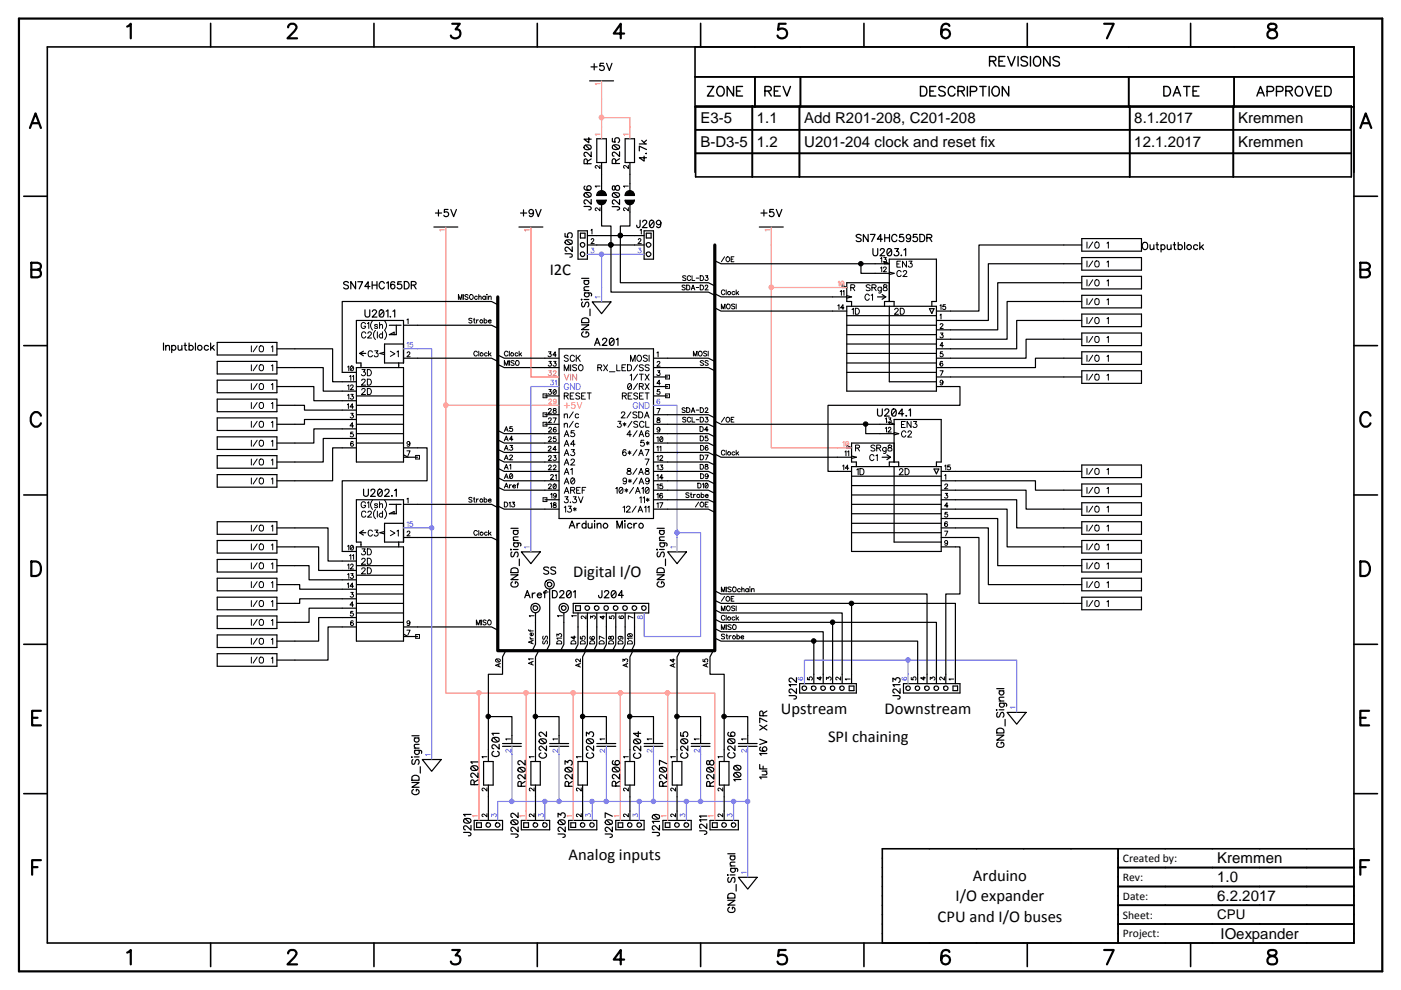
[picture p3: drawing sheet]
<svg xmlns="http://www.w3.org/2000/svg" width="297mm" height="210mm" viewBox="0 0 297 210" stroke-linecap="round" stroke-linejoin="round" font-family="sans-serif">
<defs><g id="words">
<g font-size="3.5">
<text x="116.5" y="58.3">I2C</text>
<text x="121.5" y="122.3">Digital I/O</text>
<text x="165.6" y="151.3">Upstream</text>
<text x="187.5" y="151.3">Downstream</text>
<text x="175.6" y="157.3">SPI chaining</text>
<text x="120.6" y="182.3">Analog inputs</text>
<text x="202.6" y="191.1">I/O expander</text>
<text x="206.3" y="186.9">Arduino</text>
<text x="198.8" y="195.4">CPU and I/O buses</text>
</g>
<g font-size="3.2">
<text x="148.5" y="26.1">E3-5</text>
<text x="160.5" y="26.1">1.1</text>
<text x="170.5" y="26.1">Add R201-208, C201-208</text>
<text x="240.5" y="26.1">8.1.2017</text>
<text x="262.5" y="26.1">Kremmen</text>
<text x="148.5" y="31.1">B-D3-5</text>
<text x="160.5" y="31.1">1.2</text>
<text x="170.5" y="31.1">U201-204 clock and reset fix</text>
<text x="240.5" y="31.1">12.1.2017</text>
<text x="262.5" y="31.1">Kremmen</text>
<text x="258.1" y="183">Kremmen</text>
<text x="258.1" y="187">1.0</text>
<text x="258.1" y="191">6.2.2017</text>
<text x="258.8" y="199">IOexpander</text>
</g>
<text font-size="2.8" x="258.1" y="194.9">CPU</text>
<g font-size="2.5">
<text x="238.1" y="182.8">Created by:</text>
<text x="238.1" y="186.8">Rev:</text>
<text x="238.1" y="190.8">Date:</text>
<text x="238.1" y="194.8">Sheet:</text>
<text x="238.1" y="198.8">Project:</text>
</g>
</g></defs>
<path d="M0 0h297v209.9h-297z" fill="none" stroke="#fff" stroke-width=".34"/>
<g fill="none" stroke="#000" stroke-width=".21">
<path d="M145.4 58.6l-.2-.1-.5 .1 .1 .2 .6 .4-.1 .2h-.6M146.4 58.7a.37 .37 0 0 0-.4-.2 .37 .37 0 0 0-.3 .3v.3a.37 .37 0 0 0 .3 .4 .37 .37 0 0 0 .4-.3M146.7 58.5v1h.6M147.6 59h.6M148.5 58.5h.3a.54 .54 0 0 1 .4 .5 .54 .54 0 0 1-.4 .5h-.3zM149.6 58.5h.5l-.3 .3h.1a.34 .34 0 0 1 .1 .6 .34 .34 0 0 1-.5-.1M153.6 54.4l-.7 1.1M154 54.7a.49 .49 0 0 1 .8 .1 .49 .49 0 0 1-.4 .7l-.4-.3zM155 54.9h.4M155.6 54.4h-.6v1.1h.6M97.2 63.5v-1.1l.4 1.1 .4-1.1v1.1M98.3 62.4v1.1"/>
<path d="M99.2 62.6l-.2-.2-.5 .2 .2 .3 .5 .3-.2 .3-.5-.2M99.6 62.6a.44 .44 0 0 1 .7 .4 .44 .44 0 0 1-.7 .3l-.1-.2zM100.1 67.6l-.3-.1-.4 .1 .1 .3 .6 .3-.3 .3-.4-.2M100.4 67.8h.3M100.5 67.5v.8l.2 .2M101 67.8v.7M101.2 74.7a.39 .39 0 0 0-.4-.2 .39 .39 0 0 0-.3 .3v.3a.39 .39 0 0 0 .3 .4 .39 .39 0 0 0 .4-.3M101.2 62.9a.33 .33 0 0 0-.5 0 .33 .33 0 0 0 0 .5 .33 .33 0 0 0 .5-.1M101.4 67.8l-.4 .3M101.5 63l.2-.2 .3 .1v.6M101.5 62.4v1.1M101.5 74.5v1"/>
<path d="M102.7 67.9a.33 .33 0 0 1 .4 0 .33 .33 0 0 1 0 .5 .33 .33 0 0 1-.4-.1M102.7 67.5v1M102.9 62.9a.33 .33 0 0 0-.5 0 .33 .33 0 0 0 0 .5 .33 .33 0 0 0 .5-.1M102.9 62.8v.7M103.2 62.4v.1zM103.2 62.8v.7M103.3 74.9a.32 .32 0 0 0-.5 0 .32 .32 0 0 0 0 .5 .32 .32 0 0 0 .5 0M103.5 68.1h.6a.33 .33 0 0 0-.4-.2 .33 .33 0 0 0-.1 .5 .33 .33 0 0 0 .5 0v-.1M103.6 63l.4-.2 .1 .7M103.6 62.8v.7M103.6 74.5v1M103.8 75.1l.3 .4"/>
<path d="M104.1 74.8l-.5 .5M106.9 77.5v-1l.5 1 .3-1v1M107.7 74.7a.39 .39 0 0 0-.4-.2 .39 .39 0 0 0-.4 .3 .45 .45 0 0 0 .2 .6 .45 .45 0 0 0 .6 0v-.2M108 74.5v1M108 76.5v1M109 76.6l-.2-.1h-.4v.3l.5 .2 .1 .3-.2 .2-.5-.2M109.5 76.5a.47 .47 0 0 1 .6 .5 .47 .47 0 0 1-.7 .3l-.1-.5zM109.8 74.9a.32 .32 0 0 0-.5 0 .32 .32 0 0 0 0 .5 .32 .32 0 0 0 .5 0M110.1 74.5v1M110.3 75.1l.3 .4M110.6 74.8l-.5 .5M145.3 60.6l-.3-.1h-.3l-.1 .3 .6 .3 .1 .2-.3 .2-.4-.2"/>
<path d="M145.6 60.5h.3a.54 .54 0 0 1 .4 .5 .54 .54 0 0 1-.4 .5h-.3zM146.6 61.5l.3-1 .4 1M146.7 61.1h.5M147 75.5v-1l.4 1 .4-1v1M147.6 61h.6M148.2 74.6a.47 .47 0 0 1 .7 .4 .47 .47 0 0 1-.7 .4zM148.5 60.5h.3a.54 .54 0 0 1 .4 .5 .54 .54 0 0 1-.4 .5h-.3zM149.2 76.6l-.3-.1h-.3l-.1 .2 .6 .3 .1 .3-.3 .2-.4-.2M149.5 60.7l.2-.2h.3l.1 .2-.6 .8h.7M149.9 74.6l-.3-.1-.4 .1 .1 .2 .6 .4v.2l-.3 .1-.4-.1M150.2 76.6l-.3-.1h-.3l-.1 .3 .5 .2 .2 .3-.3 .2-.4-.2M150.2 74.5v1"/>
<path d="M152.9 65.5v-1l.4 1 .4-1v1M153.7 61.7a.37 .37 0 0 0-.4-.2 .37 .37 0 0 0-.4 .3v.3a.37 .37 0 0 0 .4 .4 .37 .37 0 0 0 .4-.3M154 61.5v1M154.1 64.6l.2-.1a.49 .49 0 0 1 .5 .5 .49 .49 0 0 1-.6 .4l-.2-.3zM155.8 64.6l-.3-.1-.4 .1 .1 .3 .5 .1v.4l-.3 .1-.3-.2M155.8 61.9a.33 .33 0 0 0-.5 0 .33 .33 0 0 0 0 .5 .33 .33 0 0 0 .5-.1M156.1 61.5v1M156.1 64.5v1M156.3 62.1l.3 .4M156.6 61.8l-.5 .5M106.9 91.5l.5-1 .3 1M106.9 93.5l.5-1 .3 1"/>
<path d="M106.9 95.5l.5-1.1 .3 1.1M106.9 97.5l.5-1 .3 1M106.9 99.5l.5-1 .3 1M107.1 91.1h.5M107.1 93.1h.5M107.1 95.1h.5M107.1 97.2h.5M107.1 99.1h.5M108 98.6l.3-.1v1M108.1 96.7a.3 .3 0 0 1 .3-.2 .3 .3 0 0 1 .3 .2l-.7 .8h.7M108.1 94.4h.6l-.3 .5a.34 .34 0 0 1 .3 .3 .34 .34 0 0 1-.3 .3 .34 .34 0 0 1-.4-.2M108.6 90.5h-.5v.4a.36 .36 0 0 1 .5 0 .36 .36 0 0 1 0 .5 .36 .36 0 0 1-.6-.1"/>
<path d="M108.8 93.1h-.8l.5-.6v1M145.3 86.6l-.3-.2-.4 .2 .1 .3 .6 .3-.3 .3-.4-.2M145.4 88.6l-.2-.1-.5 .1 .1 .3 .5 .1v.5h-.3l-.3-.2M145.6 86.4h.3a.55 .55 0 0 1 .4 .6 .55 .55 0 0 1-.4 .5h-.3zM146.4 88.7a.38 .38 0 0 0-.4-.2 .38 .38 0 0 0-.3 .4v.2a.37 .37 0 0 0 .3 .4 .37 .37 0 0 0 .4-.3M146.6 87.5l.3-1.1 .4 1.1M146.7 87.1h.5M146.7 88.5v1h.6M147.6 89h.6M147.6 87h.6M148.4 90.5h.4a.54 .54 0 0 1 .3 .5 .54 .54 0 0 1-.3 .5h-.4zM148.5 98.5h.3a.54 .54 0 0 1 .4 .5 .54 .54 0 0 1-.4 .5h-.3z"/>
<path d="M148.5 96.5h.3a.54 .54 0 0 1 .4 .5 .54 .54 0 0 1-.4 .5h-.3zM148.5 92.5h.3a.54 .54 0 0 1 .4 .5 .54 .54 0 0 1-.4 .5h-.3zM148.5 88.5h.3a.54 .54 0 0 1 .4 .5 .54 .54 0 0 1-.4 .5h-.3zM148.5 86.4h.3a.55 .55 0 0 1 .4 .6 .55 .55 0 0 1-.4 .5h-.3zM148.5 94.4h.4a.55 .55 0 0 1 .3 .6 .55 .55 0 0 1-.3 .5h-.4zM149.5 96.5h.7l-.6 1M149.5 86.7l.2-.3 .4 .3-.6 .8h.7M149.6 98.5v.3l.6 .3-.2 .3h-.5l.1-.5 .5-.2-.1-.2zM149.6 88.5h.5l-.3 .4a.32 .32 0 0 1 .2 .5 .32 .32 0 0 1-.5-.1M150 92.5h-.4l-.1 .4a.37 .37 0 0 1 .6 0 .37 .37 0 0 1-.1 .5 .37 .37 0 0 1-.5-.1M150.1 94.6l-.1-.1a.48 .48 0 0 0-.6 .4 .48 .48 0 0 0 .4 .6 .31 .31 0 0 0 .3-.4 .31 .31 0 0 0-.5-.2l-.1 .2M150.2 91.1h-.8l.5-.6v1"/>
<path d="M153.6 88.5l-.7 1M153.7 95.7a.37 .37 0 0 0-.4-.2 .37 .37 0 0 0-.4 .3v.3a.37 .37 0 0 0 .4 .4 .37 .37 0 0 0 .4-.3M154 88.7a.4 .4 0 0 1 .4-.2 .4 .4 0 0 1 .3 .4v.2a.4 .4 0 0 1-.4 .4 .4 .4 0 0 1-.4-.4zM154 95.5v1M155 88.9h.4M155.6 88.5h-.6v1h.6M155.8 95.9a.34 .34 0 0 0-.5 0 .34 .34 0 0 0 0 .5 .34 .34 0 0 0 .5 0M156.1 95.5v1M156.3 96.1l.3 .4M156.6 95.8l-.5 .5M100.1 105.6l-.3-.1h-.3l-.1 .3 .6 .2 .1 .3-.3 .2-.4-.2M100.4 105.8h.3"/>
<path d="M100.5 105.5v.8l.2 .2M101 105.8v.7M101.2 112.7a.44 .44 0 0 0-.6-.1 .44 .44 0 0 0-.1 .6 .44 .44 0 0 0 .6 .1l.1-.1M101.4 105.8l-.4 .3M101.5 112.5v1M102.7 106a.33 .33 0 0 1 .4-.1 .33 .33 0 0 1 0 .5 .33 .33 0 0 1-.4-.1M102.7 105.5v1M103.3 112.9a.31 .31 0 0 0-.5 0 .31 .31 0 0 0 0 .5 .31 .31 0 0 0 .5-.1M103.5 106.1h.6v-.2a.33 .33 0 0 0-.5 0 .33 .33 0 0 0 .1 .5 .33 .33 0 0 0 .4-.1M103.6 112.5v1M103.8 113.1l.3 .4M104.1 112.8l-.5 .5"/>
<path d="M106.9 101.5l.5-1 .3 1M106.9 103.5l.5-1.1 .3 1.1M106.9 106.5h.4a.54 .54 0 0 1 .4 .5 .54 .54 0 0 1-.4 .5h-.4zM107.1 101.1h.5M107.1 103.1h.5M107.9 106.6l.3-.1v1M108 102.8v.7M108.2 100.5a.47 .47 0 0 1 .5 .5 .47 .47 0 0 1-.5 .4l-.2-.4zM108.4 102.8l-.4 .3M108.6 106.5h.5l-.3 .3a.34 .34 0 0 1 .3 .4 .34 .34 0 0 1-.3 .3 .34 .34 0 0 1-.3-.2M108.7 100.7l-.6 .6M108.7 103.1h.6a.33 .33 0 0 0-.5-.2 .33 .33 0 0 0-.1 .5 .33 .33 0 0 0 .5 0l.1-.1"/>
<path d="M109.6 102.8h.3M110 102.4l-.3 .3v.8M146.1 104.6l-.3-.1-.4 .1 .1 .3 .6 .3-.3 .3-.4-.2M146.4 104.8h.3M146.5 104.5v.8l.3 .2M147.1 104.8v.7M147.4 104.8l-.2 .1-.1 .2M148 102.4h.3a.55 .55 0 0 1 .3 .6 .55 .55 0 0 1-.3 .5h-.3zM148.1 106.5l-.7 1M148.5 100.5h.4a.54 .54 0 0 1 .3 .5 .54 .54 0 0 1-.3 .5h-.4zM148.7 104.9a.33 .33 0 0 1 .5 0 .33 .33 0 0 1 0 .5 .33 .33 0 0 1-.5-.1M148.7 104.5v1"/>
<path d="M148.9 102.7l.3-.3v1.1M149.5 106.9h.4M149.6 105.1h.6a.3 .3 0 0 0-.3-.3 .3 .3 0 0 0-.3 .3l.1 .4h.2l.3-.2M149.6 102.5a.47 .47 0 0 1 .6 .5 .47 .47 0 0 1-.6 .4l-.1-.4zM150.1 102.7l-.6 .6M150.2 106.5h-.7v1h.7M150.2 100.8l-.1 .2a.3 .3 0 0 1-.5 0 .3 .3 0 0 1 0-.4 .3 .3 0 0 1 .5 0l.1 .4-.2 .4-.4-.1M101 132.5v-1.1l.4 1.1 .4-1.1v1.1M102.1 131.4v1.1M103.1 131.6l-.3-.2-.4 .2 .1 .3 .6 .3-.3 .3-.4-.2M103.5 131.5a.47 .47 0 0 1 .6 .5 .47 .47 0 0 1-.6 .4l-.1-.3zM105.1 139.8a.52 .52 0 0 1 .6-.1 .52 .52 0 0 1 .3 .5 .51 .51 0 0 1-.6 .2 .51 .51 0 0 1-.3-.6z"/>
<path d="M105.2 139.7l.7 .6M112.1 133.5l.2 .3h.8M112.4 135.1l.3 .4M112.4 135.5h.7M112.4 133.6v.3M112.7 135.9v.5M112.9 134.2a.33 .33 0 0 1 .1 .5 .33 .33 0 0 1-.5 0 .33 .33 0 0 1 .1-.5l.1 .6M113.1 139.7h-1l.2 .2M113.1 135.8l-1 .3 1 .4M115.2 135.8l-.1 .3 .1 .4 .2-.1 .4-.6h.1l.2 .3-.2 .4M115.2 134.9l-.1 .2 .1 .5 .2-.1 .3-.6h.2l.2 .2-.2 .5M118.1 134.9v-.5l.3 .3v-.2a.34 .34 0 0 1 .6 0 .34 .34 0 0 1-.1 .5"/>
<path d="M118.2 136l.6-.1 .2 .2 .1 .4h-1zM119.1 135.3h-1l.2 .3M121.1 136.1a.56 .56 0 0 1 1 .1v.3h-1zM121.7 134.8v.8l-.6-.5h1M123.1 139.7v.7l-.5-.5-.3-.2-.3 .4 .3 .2M123.1 135v.5h.4a.37 .37 0 0 1 0-.5 .37 .37 0 0 1 .5 0 .37 .37 0 0 1-.1 .6M123.1 136.1a.56 .56 0 0 1 1 .1v.3h-1zM125.1 136.1a.56 .56 0 0 1 1 .1v.3h-1.1zM125.2 135h-.1a.5 .5 0 0 0 .4 .6 .5 .5 0 0 0 .6-.3 .32 .32 0 0 0-.4-.4 .32 .32 0 0 0-.3 .4l.3 .3M127.1 136.1a.57 .57 0 0 1 1 .1v.3h-1.1zM128.1 135.4l-1-.5v.7M129.1 135l.1 .5h.2l.3-.6 .3 .1 .1 .3a.34 .34 0 0 1-.5 .2 .34 .34 0 0 1-.1-.4z"/>
<path d="M129.2 136l.6-.1 .2 .2 .1 .4h-1zM131.1 136.1a.56 .56 0 0 1 1 .1v.3h-1zM131.4 134.9a.32 .32 0 0 1 .2 .5 .32 .32 0 0 1-.5 .1 .32 .32 0 0 1 .1-.5l.2-.1a.45 .45 0 0 1 .7 .4l-.2 .2M133.1 136.1a.56 .56 0 0 1 1 .1v.3h-1zM133.1 134.5l.5-.2 .5 .3a.53 .53 0 0 1-.5 .4 .53 .53 0 0 1-.5-.4zM133.3 134.4l.6 .6M134.1 135.3h-1l.2 .3M142.7 139.7v.7l-.6-.5h1M149.1 139.8v.5h.4a.36 .36 0 0 1 0-.5 .36 .36 0 0 1 .5 .1 .36 .36 0 0 1-.1 .5M152.9 133.5v-1l.4 1 .4-1v1M152.9 129.5v-1l.4 1 .4-1v1M152.9 125.5v-1l.4 1 .4-1v1"/>
<path d="M153.6 134.6l-.2-.1h-.4v.3l.5 .2 .1 .3-.2 .2-.5-.2M153.6 126.4l-.7 1.1M153.7 130.7a.37 .37 0 0 0-.4-.2 .37 .37 0 0 0-.4 .4v.2a.37 .37 0 0 0 .4 .4 .37 .37 0 0 0 .4-.3M153.9 134.8h.4M154 130.5v1M154 124.5v1M154 132.5v1M154.1 134.5v.8l.2 .2M154.1 128.6a.44 .44 0 0 1 .7 .4 .44 .44 0 0 1-.7 .3l-.1-.2zM154.6 134.8v.7M155 132.6l-.2-.1-.5 .1 .1 .2 .6 .4v.1l-.2 .2-.5-.2M155 134.8h-.2l-.2 .3"/>
<path d="M155 124.6l-.2-.1-.5 .1 .1 .2 .6 .4v.1l-.2 .2-.5-.2M155 127h.4M155.4 132.6l.2-.1a.48 .48 0 0 1 .5 .5 .48 .48 0 0 1-.7 .3zM155.4 124.6l.2-.1a.48 .48 0 0 1 .5 .5 .48 .48 0 0 1-.7 .3zM155.6 126.4h-.6v1.1h.6M155.8 128.6l-.3-.1-.4 .1 .1 .3 .6 .3-.3 .3-.4-.2M155.8 130.9a.33 .33 0 0 0-.5 0 .33 .33 0 0 0 0 .5 .33 .33 0 0 0 .5-.1M156.1 128.5v1M156.1 130.5v1M156.2 135a.31 .31 0 0 1 .5-.1 .31 .31 0 0 1 0 .5 .31 .31 0 0 1-.5-.1M156.2 134.5v1M156.3 131.1l.3 .4"/>
<path d="M156.6 130.8l-.5 .5M157 125a.33 .33 0 0 0-.5-.1 .33 .33 0 0 0 0 .5 .33 .33 0 0 0 .5-.1M157.1 135.1h.6l-.1-.2a.33 .33 0 0 0-.4 0 .33 .33 0 0 0 0 .5 .33 .33 0 0 0 .5-.1M157.3 125l.2-.2h.2l.1 .7M157.3 124.5v1M158.7 125a.33 .33 0 0 0-.5-.1 .33 .33 0 0 0 0 .5 .33 .33 0 0 0 .5-.1M158.7 124.8v.7M159 124.5h.1M159 124.8v.7M159.3 125l.3-.2h.2l.1 .7M159.3 124.8v.7M105.7 140.8v.5"/>
<path d="M106.1 140.7l-1 .4 1 .3M112.7 140.4v.4M113.1 140.2l-1 .4 1 .4M122.7 140.8v.5M123.1 140.7l-1.1 .4 1.1 .3M132.1 140.3v-.6l.4 .3a.34 .34 0 0 1 .3-.3 .34 .34 0 0 1 .3 .3 .34 .34 0 0 1-.2 .4M132.8 140.8v.5M133.1 140.7l-1 .4 1 .3M142.7 140.8v.6M143.1 140.7l-1 .4 1 .4M149.7 140.8v.5M150.1 140.7l-1 .4 1 .3"/>
<circle cx="102.1" cy="68.1" r=".32"/>
<circle cx="102.1" cy="75.1" r=".34"/>
<circle cx="108.6" cy="75.1" r=".34"/>
<circle cx="154.6" cy="62.1" r=".33"/>
<circle cx="154.6" cy="96.1" r=".35"/>
<circle cx="102.1" cy="106.1" r=".34"/>
<circle cx="102.1" cy="113.1" r=".32"/>
<circle cx="148.1" cy="105.1" r=".33"/>
<circle cx="148.8" cy="106.9" r=".47"/>
<circle cx="154.3" cy="126.9" r=".48"/>
<circle cx="154.6" cy="131.1" r=".33"/>
<circle cx="155.6" cy="135.1" r=".34"/>
</g>
<path d="M94.5 51.9v34h21M94.5 85.9v61h57v25.1" fill="none" stroke="#ff8080" stroke-width=".25"/>
<circle cx="94.5" cy="85.9" r=".48" fill="#ff8080"/>
<circle cx="94.5" cy="85.9" r=".48" fill="none" stroke="#ff8080" stroke-width=".21"/>
<path d="M101.6 146.9v25.1" fill="none" stroke="#ff8080" stroke-width=".25"/>
<circle cx="101.5" cy="146.9" r=".49" fill="#ff8080"/>
<circle cx="101.5" cy="146.9" r=".49" fill="none" stroke="#ff8080" stroke-width=".21"/>
<path d="M111.5 146.9v25.1" fill="none" stroke="#ff8080" stroke-width=".25"/>
<circle cx="111.5" cy="146.9" r=".49" fill="#ff8080"/>
<circle cx="111.5" cy="146.9" r=".49" fill="none" stroke="#ff8080" stroke-width=".21"/>
<path d="M121.5 146.9v25.1" fill="none" stroke="#ff8080" stroke-width=".25"/>
<circle cx="121.5" cy="146.9" r=".49" fill="#ff8080"/>
<circle cx="121.5" cy="146.9" r=".49" fill="none" stroke="#ff8080" stroke-width=".21"/>
<path d="M131.5 146.9v25.1" fill="none" stroke="#ff8080" stroke-width=".25"/>
<circle cx="131.5" cy="146.9" r=".48" fill="#ff8080"/>
<circle cx="131.5" cy="146.9" r=".48" fill="none" stroke="#ff8080" stroke-width=".21"/>
<path d="M141.6 146.9v25.1" fill="none" stroke="#ff8080" stroke-width=".25"/>
<circle cx="141.5" cy="146.9" r=".48" fill="#ff8080"/>
<circle cx="141.5" cy="146.9" r=".48" fill="none" stroke="#ff8080" stroke-width=".21"/>
<path d="M127.5 24.9h6.1v2M127.5 21v5.9" fill="none" stroke="#ff8080" stroke-width=".25"/>
<circle cx="127.5" cy="24.9" r=".49" fill="#ff8080"/>
<circle cx="127.5" cy="24.9" r=".49" fill="none" stroke="#ff8080" stroke-width=".21"/>
<path d="M163.5 51.9v9.1M176.5 61h-13v34h14" fill="none" stroke="#ff8080" stroke-width=".25"/>
<circle cx="163.5" cy="60.9" r=".47" fill="#ff8080"/>
<circle cx="163.5" cy="60.9" r=".47" fill="none" stroke="#ff8080" stroke-width=".21"/>
<g fill="none" stroke="#000" stroke-width=".25">
<path d="M225.5 59.9h-14v10h-10M225.5 55.9h-16v12h-8M225.5 51.9h-17.9v14.1h-6.1M105.5 77.3l1.4 .6h8.6M201.5 79.9h24M225.5 75.9h-6v2h-18M225.5 71.9h-8v4h-16M225.5 67.9h-9.9v6.1h-14.1M225.5 63.9h-12v8h-12M201.5 82h2v3.9h-27.9v14h1.9M202.6 99.9h22.9M202.6 101.9h16.9v2h6"/>
<path d="M88.6 132.9h15.6l1.3 .7M151.5 133.3l1.4 .6h21.6v9.1"/>
</g>
<path d="M115.5 82h-2.9v32M141.6 85.9h1.9v28.1M105.5 172v-2.1h53v13.1M115.5 169.9v2.1" fill="none" stroke="#8080ff" stroke-width=".25"/>
<circle cx="115.5" cy="169.9" r=".47" fill="#8080ff"/>
<circle cx="115.5" cy="169.9" r=".47" fill="none" stroke="#8080ff" stroke-width=".21"/>
<path d="M125.6 169.9v2.1" fill="none" stroke="#8080ff" stroke-width=".25"/>
<circle cx="125.5" cy="169.9" r=".47" fill="#8080ff"/>
<circle cx="125.5" cy="169.9" r=".47" fill="none" stroke="#8080ff" stroke-width=".21"/>
<path d="M135.5 169.9v2.1" fill="none" stroke="#8080ff" stroke-width=".25"/>
<circle cx="135.5" cy="169.9" r=".48" fill="#8080ff"/>
<circle cx="135.5" cy="169.9" r=".48" fill="none" stroke="#8080ff" stroke-width=".21"/>
<path d="M145.5 169.9v2.1" fill="none" stroke="#8080ff" stroke-width=".25"/>
<circle cx="145.5" cy="169.9" r=".48" fill="#8080ff"/>
<circle cx="145.5" cy="169.9" r=".48" fill="none" stroke="#8080ff" stroke-width=".21"/>
<path d="M155.5 169.9v2.1" fill="none" stroke="#8080ff" stroke-width=".25"/>
<circle cx="155.5" cy="169.9" r=".47" fill="#8080ff"/>
<circle cx="155.5" cy="169.9" r=".47" fill="none" stroke="#8080ff" stroke-width=".21"/>
<path d="M126.5 53.9h8M127.5 53.9v7.1" fill="none" stroke="#8080ff" stroke-width=".25"/>
<circle cx="127.5" cy="53.9" r=".49" fill="#8080ff"/>
<circle cx="127.5" cy="53.9" r=".49" fill="none" stroke="#8080ff" stroke-width=".21"/>
<path d="M143.5 112.9h5v22.1h-11.9v-2.1" fill="none" stroke="#8080ff" stroke-width=".25"/>
<circle cx="143.5" cy="112.9" r=".49" fill="#8080ff"/>
<circle cx="143.5" cy="112.9" r=".49" fill="none" stroke="#8080ff" stroke-width=".21"/>
<path d="M108.5 159.9v10" fill="none" stroke="#8080ff" stroke-width=".25"/>
<circle cx="108.5" cy="169.9" r=".48" fill="#8080ff"/>
<circle cx="108.5" cy="169.9" r=".48" fill="none" stroke="#8080ff" stroke-width=".21"/>
<path d="M118.5 159.9v10" fill="none" stroke="#8080ff" stroke-width=".25"/>
<circle cx="118.5" cy="169.9" r=".47" fill="#8080ff"/>
<circle cx="118.5" cy="169.9" r=".47" fill="none" stroke="#8080ff" stroke-width=".21"/>
<path d="M128.6 159.9v10" fill="none" stroke="#8080ff" stroke-width=".25"/>
<circle cx="128.5" cy="169.9" r=".47" fill="#8080ff"/>
<circle cx="128.5" cy="169.9" r=".47" fill="none" stroke="#8080ff" stroke-width=".21"/>
<path d="M138.6 159.9v10" fill="none" stroke="#8080ff" stroke-width=".25"/>
<circle cx="138.5" cy="169.9" r=".48" fill="#8080ff"/>
<circle cx="138.5" cy="169.9" r=".48" fill="none" stroke="#8080ff" stroke-width=".21"/>
<path d="M148.5 159.9v10" fill="none" stroke="#8080ff" stroke-width=".25"/>
<circle cx="148.5" cy="169.9" r=".48" fill="#8080ff"/>
<circle cx="148.5" cy="169.9" r=".48" fill="none" stroke="#8080ff" stroke-width=".21"/>
<path d="M158.5 159.9v10" fill="none" stroke="#8080ff" stroke-width=".25"/>
<circle cx="158.5" cy="169.9" r=".48" fill="#8080ff"/>
<circle cx="158.5" cy="169.9" r=".48" fill="none" stroke="#8080ff" stroke-width=".21"/>
<path d="M192.5 140v3M170.6 143v-3h45v8" fill="none" stroke="#8080ff" stroke-width=".25"/>
<circle cx="192.5" cy="139.9" r=".48" fill="#8080ff"/>
<circle cx="192.5" cy="139.9" r=".48" fill="none" stroke="#8080ff" stroke-width=".21"/>
<path d="M88.6 74h2.9v83.9M88.6 111.9h2.9" fill="none" stroke="#8080ff" stroke-width=".25"/>
<circle cx="91.5" cy="111.9" r=".47" fill="#8080ff"/>
<g fill="none" stroke="#8080ff" stroke-width=".21">
<path d="M125.4 52.6h.5l-.3 .4a.32 .32 0 0 1 .3 .5 .32 .32 0 0 1-.6-.1M135.4 52.6h.5l-.3 .4a.34 .34 0 0 1 .3 .3 .34 .34 0 0 1-.3 .4 .34 .34 0 0 1-.3-.3M86.3 72.8l.2-.2v1M87.5 72.6h-.6v.4a.37 .37 0 0 1 .6 0 .37 .37 0 0 1-.1 .6 .37 .37 0 0 1-.5-.2M127.2 62.9h-1l.2 .3M116.8 80.6h.5l-.3 .4a.35 .35 0 0 1 .3 .5 .35 .35 0 0 1-.6-.1M117.7 80.8l.2-.2v1M120.6 81.6a.53 .53 0 0 0-.8-.2 .53 .53 0 0 0-.2 .7 .47 .47 0 0 0 .5 .5 .47 .47 0 0 0 .5-.5h-.3M121.8 81.3v1.3l-.9-1.3v1.3M122.2 81.3h.4a.68 .68 0 0 1 .4 .7 .68 .68 0 0 1-.4 .6h-.4zM135.2 85.6a.48 .48 0 0 0-.6-.3 .48 .48 0 0 0-.4 .5v.3a.47 .47 0 0 0 .5 .5 .47 .47 0 0 0 .5-.5h-.3M136.4 85.3v1.3l-.9-1.3v1.3"/>
<path d="M136.8 85.3h.4a.68 .68 0 0 1 .4 .7 .68 .68 0 0 1-.4 .6h-.4zM139.9 84.8l-.2-.2a.49 .49 0 0 0-.5 .6 .49 .49 0 0 0 .6 .4 .33 .33 0 0 0 0-.6 .33 .33 0 0 0-.5 .3M86.3 110.8l.2-.2v1M87.5 110.6h-.6v.4a.36 .36 0 0 1 .6 0 .36 .36 0 0 1-.1 .6 .36 .36 0 0 1-.5-.2M112.2 116h-1l.2 .2M143.2 116h-1l.2 .2M135.3 130.6v.5h.2l.2-.4 .4-.1a.36 .36 0 0 1 .1 .4 .36 .36 0 0 1-.3 .2l-.4-.6zM91.2 160h-1l.2 .2M108.2 158.8v.7l-.7-.6a.3 .3 0 0 0-.3 .3 .3 .3 0 0 0 .2 .3M118.2 158.8v.7l-.7-.6a.3 .3 0 0 0-.3 .3 .3 .3 0 0 0 .3 .3M128.2 158.8v.7l-.7-.6a.3 .3 0 0 0-.3 .3 .3 .3 0 0 0 .3 .3M138.2 158.8v.7l-.7-.6a.3 .3 0 0 0-.3 .3 .3 .3 0 0 0 .3 .3"/>
<path d="M148.2 158.8v.7l-.6-.6a.29 .29 0 0 0-.4 .2 .29 .29 0 0 0 .2 .4M158.2 158.8v.7l-.7-.6a.3 .3 0 0 0-.3 .2 .3 .3 0 0 0 .2 .4M169.4 143.6l-.2 .1a.51 .51 0 0 0 .4 .6 .51 .51 0 0 0 .6-.4 .3 .3 0 0 0-.2-.3 .3 .3 0 0 0-.4 .2 .3 .3 0 0 0 .3 .4M191.3 143.6l-.1 .2a.49 .49 0 0 0 .5 .4 .49 .49 0 0 0 .5-.5 .32 .32 0 0 0-.5 0 .32 .32 0 0 0 0 .4l.2 .1M215.2 149.9h-1l.2 .3M104.2 173.1v-.5l.4 .2a.32 .32 0 0 1 .5-.2 .32 .32 0 0 1-.1 .6M114.2 173.1v-.5l.4 .2v-.1a.34 .34 0 0 1 .6-.1 .34 .34 0 0 1-.2 .6M124.2 173.1v-.5l.4 .2v-.1a.35 .35 0 0 1 .5-.1 .35 .35 0 0 1-.1 .6M134.2 173.1v-.5l.4 .2a.32 .32 0 0 1 .4-.3 .32 .32 0 0 1 .2 .5l-.2 .2M144.2 173.1v-.5l.4 .2a.32 .32 0 0 1 .5-.2 .32 .32 0 0 1-.1 .6M154.2 173.1v-.5l.4 .2a.32 .32 0 0 1 .5-.2 .32 .32 0 0 1-.1 .6M158.2 185h-1l.2 .2"/>
<circle cx="91.5" cy="111.9" r=".47"/>
</g>
<g fill="none" stroke="#000" stroke-width=".25">
<path d="M125 17.1h5.1M125.3 14.2h1.3M126 13.5v1.3M128 13.4h-.7l-.1 .7a.55 .55 0 0 1 .8-.1 .55 .55 0 0 1-.1 .8 .55 .55 0 0 1-.8-.2M128.6 13.4l.6 1.5 .5-1.5M123.9 30.9l.2-.1h.9a.48 .48 0 0 1 .3 .4 .48 .48 0 0 1-.3 .5h-.3a.66 .66 0 0 1-.9-.5zM124 39.5h-.1a.48 .48 0 0 0 .2 .8 .85 .85 0 0 0 1.2-.4 .48 .48 0 0 0-.4-.5 .48 .48 0 0 0-.5 .4 .48 .48 0 0 0 .4 .5M124.1 30.8l.9 .9M124.5 34.7l-.1-.9h-.5l-.1 .9h1.5M124.8 29.2v1.1l-1-.8h1.5M125.3 32.2v1l-.9-.9h-.3a.43 .43 0 0 0-.3 .4 .43 .43 0 0 0 .4 .4M125.3 33.7l-.8 .5"/>
<path d="M126.5 29.4h2.1v5.1h-2.1zM127.5 34.5v5.9M129.8 29.3v.8h.7a.54 .54 0 0 1 0-.8 .54 .54 0 0 1 .8 .1 .54 .54 0 0 1-.2 .8M129.9 39.5v.7h.4l.2-.4a.47 .47 0 0 1 .7-.4l.2 .6-.3 .3a.74 .74 0 0 1-.8-.8zM129.9 30.9l.6-.2a.68 .68 0 0 1 .9 .6 .89 .89 0 0 1-1.6 0zM130.1 30.8l1 .8M130.6 34.7l-.1-.9-.4-.1-.3 .3v.7h1.6M131.4 32.2v1l-.8-.7-.5-.2-.2 .1-.1 .5 .4 .2M131.4 33.7l-.8 .5M132.5 29.4h2v5.1h-2zM133.6 34.5v5.9M135.5 30.5h1.6"/>
<path d="M136.1 29.8l.7 .7M136.6 33.1v1.1l-1.1-.8h1.6M137 32.5v.1zM137.1 31.7l-1.6-.7v1M137.1 29.7l-.6 .5M73.9 59.9a.56 .56 0 0 0-.6-.2 .56 .56 0 0 0-.4 .4l.2 .3 .6 .2 .2 .4a.6 .6 0 0 1-1 0M75.4 59.7v1.6l-1-1.6v1.6M75.9 59.7h1l-.7 1.6M78.9 59.7v1.6M79.9 59.7v1.6M82 60l.3-.3v1.6M83.7 59.9l-.1-.1-.4-.1a.83 .83 0 0 0-.4 .8 .83 .83 0 0 0 .5 .8 .49 .49 0 0 0 .5-.5 .49 .49 0 0 0-.5-.5 .49 .49 0 0 0-.5 .4"/>
<path d="M85.1 59.7h-.7l-.1 .7a.54 .54 0 0 1 .8 0 .54 .54 0 0 1-.1 .8 .54 .54 0 0 1-.8-.2M85.7 59.7h.5a.84 .84 0 0 1 .6 .8 .84 .84 0 0 1-.6 .8h-.5zM92 48.1h5.1M92.3 45.2h1.3M93 44.5v1.3M95 44.4h-.8v.6a.54 .54 0 0 1 .8 .1 .54 .54 0 0 1-.1 .8 .54 .54 0 0 1-.8-.3M95.6 44.4l.6 1.5 .6-1.5M110 48.1h5.1M110.4 45.2h1.3M111 44.5v1.3M113.1 44.9a.49 .49 0 0 1-.6 .5 .49 .49 0 0 1-.3-.8 .49 .49 0 0 1 .8 0 .74 .74 0 0 1 .1 .9 .74 .74 0 0 1-.8 .3l-.1-.1M113.6 44.4l.5 1.5 .6-1.5"/>
<path d="M119.8 53.8l1.4 .1 .1 .5-.5 .1M119.8 49.5v.7l.7 .1a.54 .54 0 0 1 0-.8 .54 .54 0 0 1 .8 .1 .54 .54 0 0 1-.2 .8M119.9 51.1l.6-.3 .8 .3v.5l-.6 .3a.68 .68 0 0 1-.9-.6zM120.1 50.9l1 .9M121.3 52.3v1l-1-.9a.43 .43 0 0 0-.5 .4 .43 .43 0 0 0 .3 .5h.1M122.6 48.9h1.9v6h-1.9zM123.1 49.4h.9v1.1h-.9zM123.3 59h1.5M123.8 43.8l1.4 .1 .1 .2v.3l-.5 .1M123.8 59.5h1M123.9 41l.2-.1h.9a.48 .48 0 0 1 .3 .4 .48 .48 0 0 1-.3 .4l-.3 .1a.66 .66 0 0 1-.9-.6zM124 59.5a.48 .48 0 0 0 0 .7 .48 .48 0 0 0 .7 0 .48 .48 0 0 0-.1-.7"/>
<path d="M124.1 40.9l.9 .8M124.5 50h12.1M124.5 51.9h12.1M125.3 42.3v1l-1.1-.9h-.3l-.1 .2 .1 .6h.3M126.8 40.7a1.01 1.01 0 0 1 1.1-.2 1.01 1.01 0 0 1 .6 .9h-2zM127.5 43.4v4.5h2v14h20.7l1.3 .7M128.5 42.4a1 1 0 0 1-1 1 1 1 0 0 1-1-.9h2.1M129.8 43.8l1.5 .1v.5l-.5 .1M129.9 41.1l.2-.2h1a.48 .48 0 0 1 .3 .4 .48 .48 0 0 1-.3 .5 .72 .72 0 0 1-.9 .1 .72 .72 0 0 1-.3-.8zM130.1 40.9l1 .9M131.4 42.3v1l-1-.8-.3-.1-.2 .1-.1 .5 .4 .3M133.6 43.4v4.5h-2.1v12h18.7l1.3 .7"/>
<path d="M134.5 41.4a.97 .97 0 0 0-1-1 .97 .97 0 0 0-1 1h2M134.5 42.4a.97 .97 0 0 1-1 1 .97 .97 0 0 1-1-.9h2M135.7 46.7l-.1 1.4-.3 .2-.3-.2v-.3M136.3 47.1v-.1a.43 .43 0 0 1 .5-.3 .43 .43 0 0 1 .3 .5l-.9 1.1h1M136.6 48.9h2v6h-2zM137 49.4h1v1.1h-1zM137.9 46.8a.47 .47 0 0 1 .7 .2l.1 .4a.68 .68 0 0 1-.6 .9 1.03 1.03 0 0 1-.2-1.5zM138.6 47l-.9 1M140.1 47.2a.49 .49 0 0 1-.6 .5 .49 .49 0 0 1-.3-.7 .49 .49 0 0 1 .7-.2 .99 .99 0 0 1-.2 1.5l-.5-.3M151.5 55.3l1.4 .6h35.6l-1-.4v.4M161 48.1h5.1M161.3 45.2h1.3"/>
<path d="M162 44.5v1.3M164 44.4h-.8v.6a.54 .54 0 0 1 .8 .1 .54 .54 0 0 1-.1 .8 .54 .54 0 0 1-.8-.3M164.6 44.4l.6 1.5 .6-1.5M182.5 55.9v2.1h6M182.6 49.9l-.4-.2-.7 .2 .2 .4 .6 .2 .3 .3v.2l-.4 .2h-.5l-.2-.2M184.1 49.7v1.5l-1.1-1.5v1.5M184.5 49.7h1l-.7 1.5M185.1 52.7v1.1a.52 .52 0 0 0 .5 .4 .52 .52 0 0 0 .5-.4v-1.1M186.6 53.1l.3-.4h.3l.3 .3-.1 .3-.8 .9h1M187.1 50.7h-1.1l.7-1v1.5M187.6 49.7v1.5M187.6 50.4h1"/>
<path d="M188.3 52.8a.51 .51 0 0 1 .7 .2l.1 .4a.61 .61 0 0 1-.6 .8 .81 .81 0 0 1-.4-1.2zM188.5 59.9h-9v4h1v1M188.5 57.7l1.1 .3-1.1 .2M188.6 49.7v1.5M189 53l-.9 .9M189.7 52.7h.8l-.4 .6a.49 .49 0 0 1 .5 .6 .49 .49 0 0 1-.7 .3h-.2l-.1-.3M190.2 50.1a.56 .56 0 0 0-.7-.4 .56 .56 0 0 0-.4 .6v.4a.57 .57 0 0 0 .4 .5 .57 .57 0 0 0 .7-.3M191.1 54.1v.1zM191.5 49.7h-.7l-.1 .7a.54 .54 0 0 1 .8 0 .54 .54 0 0 1-.1 .8 .54 .54 0 0 1-.8-.2M191.6 53l.4-.3v1.5M193.1 50.2a.47 .47 0 0 1-.6 .4 .47 .47 0 0 1-.3-.7 .47 .47 0 0 1 .8 0l.1 .3a.7 .7 0 0 1-.6 1l-.3-.2M194.4 49.7h-.7l-.1 .7a.54 .54 0 0 1 .8 0 .54 .54 0 0 1-.1 .8 .54 .54 0 0 1-.8-.2"/>
<path d="M195 49.7h.5a.82 .82 0 0 1 .6 .8 .82 .82 0 0 1-.6 .7h-.5zM196.5 50.4h.9l.2-.4-.4-.3h-.7v1.5M197.1 50.4l.5 .8M225.5 51.9h3.9M225.5 55.9h3.9M225.5 59.9h3.9M229.4 50.6h12.6v2.7h-12.6zM229.4 54.6h12.6v2.7h-12.6zM229.4 58.6h12.6v2.7h-12.6zM242.3 51.6l.2-.2a.77 .77 0 0 1 .9 .6 .77 .77 0 0 1-.5 .9 .82 .82 0 0 1-.6-1.3zM243.8 51.9l.1 .9 .4 .1 .3-.3M244.6 51.9v1"/>
<path d="M245.1 51.9h.5M245.3 51.4v1.2l.4 .3M246.2 52.1a.48 .48 0 0 1 .7 0 .48 .48 0 0 1 0 .7 .48 .48 0 0 1-.7-.1M246.2 51.9v1.5M247.5 51.9l.1 .9 .3 .1 .4-.3M248.3 51.9v1M248.7 51.9h.6M249 51.4v1.4l.3 .1M249.8 52.1a.5 .5 0 0 1 .7-.1 .5 .5 0 0 1 0 .8 .5 .5 0 0 1-.7-.1M249.8 51.4v1.5M251.2 51.4v1.5M253.9 52.1a.48 .48 0 0 0-.7 0 .48 .48 0 0 0 0 .7 .48 .48 0 0 0 .7-.1"/>
<path d="M254.4 51.4v1.5M254.7 52.3l.5 .6M255.1 51.9l-.7 .7M34.7 72.7v1.6M35.1 73.5l.2-.2h.6v1M35.1 73.2v1.1M36.4 73.4a.5 .5 0 0 1 .7 0 .5 .5 0 0 1 0 .7 .5 .5 0 0 1-.7-.1M36.4 73.2v1.6M37.8 73.2v1l.4 .1 .4-.3M38.6 73.2v1.1M39 73.2h.5M39.2 72.7v1.3l.1 .2 .3 .1"/>
<path d="M40.1 73.4a.5 .5 0 0 1 .7 0 .5 .5 0 0 1 0 .7 .5 .5 0 0 1-.7-.1M40.1 72.7v1.6M41.4 72.7v1.6M44.2 73.4a.5 .5 0 0 0-.7 0 .5 .5 0 0 0 0 .7 .5 .5 0 0 0 .7-.1M44.7 72.7v1.6M45 73.7l.5 .6M45.4 73.2l-.7 .8M46.1 72.6h12.6v2.7h-12.6zM46.1 76.6h12.6v2.7h-12.6zM58.7 74h11.8v6.9h5.1M58.7 77.9h9.8v5h7.1M75.6 77.9h10v20.1h-10z"/>
<path d="M76.3 74.9h1.3M76.3 74.9l.7 .5M77 74.5l-.7 .4M77.4 65.7v1.1a.52 .52 0 0 0 .5 .4 .52 .52 0 0 0 .5-.4v-1.1M78.4 60.7h-1.1l.8-1v1.6M78.9 60.5h1M78.9 66.1l.3-.4h.3l.3 .3-.2 .5-.7 .7h1M80.6 65.8a.47 .47 0 0 1 .7 .2l.1 .6-.2 .6h-.6l-.2-.6v-.6zM81.3 66l-.9 1M81.5 60.1a.56 .56 0 0 0-.7-.4 .56 .56 0 0 0-.4 .6v.4a.56 .56 0 0 0 .4 .6 .56 .56 0 0 0 .7-.4M81.5 74.7l-.9 .2 .9 .3M81.9 66l.4-.3v1.5"/>
<path d="M82.5 69h2.5M82.8 67.1v.1zM83.3 66l.4-.3v1.5M84 69v2h-1.5l1.1-.6v.6M84.5 77v.9M85.6 69h18.6l1.3 .6M85.6 75.9h18.6l1.3 .7M85.6 72.9h-4.1v4.1h4.1v-9.1h-10v9.1h.9v.9M87.2 60.5l.8-.1 .2-.4-.4-.3h-.6v1.6M87.7 60.5l.5 .8M105.5 75.3l1.4 .6h11.6M105.5 64.6l-1.3-.7h-31.6v15.1h3"/>
<path d="M115.5 77.9h3M118.5 74h20.1v35.9h-20.1zM123.2 63.5h.2zM123.3 68.9h1.5l-1.5 1h1.5M123.5 67.5l.4-.1 .7 .1 .2 .4v.5h-1.5v-.5zM123.5 64.1l-.2 .3 .2 .7 .4-.2 .3-.7 .2-.1h.2l.2 .3-.2 .7M123.7 70.4a.62 .62 0 0 0-.3 .8 .62 .62 0 0 0 .8 .3 .55 .55 0 0 0 .7-.6 .55 .55 0 0 0-.7-.5v.3M123.8 63.5h1M123.8 61.6h1M123.9 62.1h1.4l.1 .3-.1 .3M124.1 62.1a.48 .48 0 0 0 0 .7 .48 .48 0 0 0 .7 0 .48 .48 0 0 0-.1-.7M124.8 60.8l-.9 .1-.1 .4 .3 .3"/>
<path d="M125.1 65.5v1.4M125.6 64h3.9l-2 2.5zM126.1 73.2l.5-1.5 .6 1.5M126.3 72.7h.7M127.8 72.1l.3-.4h.3l.2 .3-.2 .5-.7 .7h1M129.4 71.8a.48 .48 0 0 1 .7 .2l.1 .3a.68 .68 0 0 1-.6 .9 .97 .97 0 0 1-.2-1.4zM130.1 72l-.9 .9M130.7 72l.3-.3v1.5M138.6 75.9h11.6l1.3 .7M138.6 77.9h11.6l1.3 .7M138.6 79.9h3M151.5 65.3l1.4 .7h26.6"/>
<path d="M151.5 62.3l1.4 .6h26.6M178.6 60.5l.9 .5h-.9zM179.5 64.9h19v18h-19zM179.5 77h19M179.5 72.9h19M179.5 71h19M179.5 69h19M179.5 74.9h19M179.5 79h19M179.5 66.9h19M179.5 62.7l1 .2-1 .3M186.1 62.9h1.7"/>
<path d="M187 62.4l.8 .5M187.5 64.9v-1h2.1v1M187.8 62.9l-.8 .6M188.5 63.9v-9h10v9h-.9v1M188.5 64.9v16h10M197.1 65.4h.9l-.4 1.1zM198.5 74h3M198.5 75.9h3M198.5 77.9h3M198.5 79.9h3M198.5 67.9h3M198.5 71.9h3"/>
<path d="M198.5 69.9h3M198.5 66h3M225.5 75.9h3.9M225.5 79.9h3.9M225.5 63.9h3.9M225.5 67.9h3.9M225.5 71.9h3.9M229.4 70.6h12.6v2.7h-12.6zM229.4 62.6h12.6v2.7h-12.6zM229.4 66.6h12.6v2.7h-12.6zM229.4 74.6h12.6v2.7h-12.6zM229.4 78.6h12.6v2.7h-12.6z"/>
<path d="M46.1 80.6h12.6v2.7h-12.6zM46.1 84.6h12.6v2.7h-12.6zM46.1 88.6h12.6v2.7h-12.6zM46.1 92.6h12.6v2.7h-12.6zM46.1 96.6h12.6v2.7h-12.6zM58.7 82h7.8v3h9.1M58.7 85.9h5.9v1.1h11M75.6 88.9h-11v1.1h-5.9M75.6 90.9h-9.1v3h-7.8M75.6 93h-7.1v5h-9.8M75.6 95h-5.1v6.9h-11.8M75.6 82h10"/>
<path d="M75.6 83.9h10M75.6 87.9h10M75.6 90h10M75.6 91.9h10M75.6 93.9h10M75.6 85.9h10M85.6 95h4.9v6.9h-17.9v15h3M85.6 96.4l.9 .5M85.6 96.9h3M105.5 91.3l1.4 .6h11.6M105.5 93.3l1.4 .6h11.6M105.5 95.3l1.4 .6h11.6"/>
<path d="M105.5 97.3l1.4 .7h11.6M105.5 99.3l1.4 .6h11.6M115.5 83.9h3M115.5 87.9h3M115.5 90h3M138.6 99.9h11.6l1.3 .7M138.6 98h11.6l1.3 .6M138.6 95.9h11.6l1.3 .7M138.6 93.9h11.6l1.3 .7M138.6 91.9h11.6l1.3 .7M138.6 90h11.6l1.3 .6M138.6 87.9h11.6l1.3 .7"/>
<path d="M138.6 82h3M138.6 83.9h3M151.5 89.3l1.4 .7h36.7l-1.1-.5v.5M151.5 96.3l1.4 .6h27.6M177.5 99.9h3M179.5 94.4l1 .6h-1zM180.5 98.9h19.1v18h-19.1zM180.5 96.7l1.1 .2-1.1 .3M183.6 90v1.9h6M186.1 86.7v1.1a.52 .52 0 0 0 .5 .4 .52 .52 0 0 0 .5-.4v-1.1M187 96.9h1.8M187.6 87.1l.3-.4 .4 .1 .2 .2-.2 .5-.8 .7h1"/>
<path d="M188 96.4l.8 .5M188.5 98.9v-.9h2v.9M188.8 96.9l-.8 .6M189.2 86.8a.47 .47 0 0 1 .7 .2l.1 .6-.2 .6h-.6l-.2-.6zM189.6 93.9h-9.1v4.1h1.1v.9M189.6 98v-9.1h10v9.1h-1.1v.9M189.6 98.9v16h10M189.6 91.7l.9 .2-.9 .3M189.9 87l-.8 1M191.6 87.7h-1.1l.8-1v1.5M192.1 88.2h.1zM192.7 87l.3-.3v1.5"/>
<path d="M198 99.4h1l-.5 1.1zM198.5 82h3M199.6 99.9h3M225.5 99.9h3.9M229.4 98.6h12.6v2.7h-12.6zM46.1 114.6h12.6v2.7h-12.6zM46.1 100.6h12.6v2.7h-12.6zM46.1 110.6h12.6v2.7h-12.6zM46.1 118.6h12.6v2.7h-12.6zM58.7 111.9h10.9v7.1h6M58.7 116h8.9v4.9h8M58.7 119.9h6.8v3h10.1"/>
<path d="M75.6 116h10v19.9h-10zM75.6 119.9h10M76.3 112.9h1.3M76.3 112.9l.7 .6M77 112.4l-.7 .5M77.1 103.7v1.3l.4 .2h.4l.2-.4v-1.1M78.7 104.1l.2-.4h.3l.3 .3-.2 .5-.7 .7h1M80.3 103.8a.47 .47 0 0 1 .7 .2l.1 .4a.68 .68 0 0 1-.6 .8 .97 .97 0 0 1-.2-1.4zM81 104l-.9 .9M81.5 112.7l-.9 .2 .9 .3M81.6 104.1l.3-.4h.3l.3 .3-.2 .5-.8 .7h1M82.5 106.9h2.5"/>
<path d="M83.1 105.2h.1zM83.6 104l.4-.3v1.5M84 106.9v2h-1.5l1.1-.4v.4M84.5 114.9v1.1M85.6 106.9h18.6l1.3 .7M85.6 114h18.6l1.3 .6M85.6 111h-4.1v3.9h4.1v-8.9h-10v8.9h.9v1.1M105.5 101.3l1.4 .6h11.6M105.5 103.3l1.4 .6h11.6M105.5 107.3l1.4 .6h11.6M108.2 116.5h.2zM108.3 112h1.6"/>
<path d="M108.5 117.1l-.1 .1v.7l.1 .2 .3-.1 .4-.8 .4-.1 .3 .3-.3 .7M108.8 116.5h1.1M108.8 114.6h1.1M108.8 112.5h1.1M108.9 115.1h1.4l.1 .3v.3M109 112.5a.48 .48 0 0 0 0 .7 .48 .48 0 0 0 .7 0 .48 .48 0 0 0-.1-.7M109.1 115.1a.47 .47 0 0 0 0 .7 .47 .47 0 0 0 .7 0 .47 .47 0 0 0-.1-.7M109.9 113.8l-1 .1v.5l.2 .2M110.1 118.5v1.4M110.5 117h4.1l-2 2.5zM115.5 106h3M120.7 112l.6-1.6 .6 1.6"/>
<path d="M120.9 111.5h.7M122.3 111v1M122.9 111a.5 .5 0 0 0-.6 .4M124.2 111.2a.47 .47 0 0 0-.7-.1 .47 .47 0 0 0 0 .7 .47 .47 0 0 0 .7 0M124.2 110.4v1.6M124.7 111l.1 .9 .4 .1 .3-.3M125.5 111v1M126.1 110.4v.1zM126.1 111v1M126.6 111.3l.4-.3h.3l.1 1M126.6 111v1M130.8 112v-1.6l.6 1.6 .5-1.6v1.6"/>
<path d="M132.4 110.4h.2zM132.5 111v1M133.9 111.2a.49 .49 0 0 0-.7-.1 .49 .49 0 0 0 0 .8 .49 .49 0 0 0 .7-.1M134.4 111v1M135 111a.5 .5 0 0 0-.6 .4M138.6 106h11.6l1.3 .6M138.6 107.9h11.6l1.3 .7M138.6 103.9h11.6l1.3 .7M138.6 101.9h11.6l1.3 .7M139.2 116.5h.2zM139.3 112h1.5M139.5 117.1l-.2 .3 .2 .7 .4-.2 .3-.7 .2-.1h.2l.2 .3-.2 .7"/>
<path d="M139.8 116.5h1M139.8 114.6h1M139.8 112.5h1M139.9 115.1h1.4l.1 .3-.1 .3M140 112.5a.48 .48 0 0 0 0 .7 .48 .48 0 0 0 .7 0 .48 .48 0 0 0-.1-.7M140.1 115.1a.48 .48 0 0 0 0 .7 .48 .48 0 0 0 .7 0 .48 .48 0 0 0-.1-.7M140.8 113.8l-.9 .1-.1 .4 .3 .3M141.1 118.5v1.4M141.6 117h3.9l-2 2.5zM180.5 111h19.1M180.5 108.9h19.1M180.5 106.9h19.1"/>
<path d="M180.5 112.9h19.1M180.5 104.9h19.1M180.5 103h19.1M180.5 101h19.1M199.6 103.9h17.9v4h11.9M199.6 106h16v5.9h13.8M199.6 107.9h13.9v8.1h15.9M199.6 109.9h11.9v10h17.9M199.6 111.9h9.9v12.1h19.9M199.6 114h8v13.9h21.8M199.6 116h3.9v9.9h-3v19M199.6 101.9h3"/>
<path d="M225.5 103.9h3.9M229.4 114.6h12.6v2.7h-12.6zM229.4 110.6h12.6v2.7h-12.6zM229.4 118.6h12.6v2.7h-12.6zM229.4 102.6h12.6v2.7h-12.6zM229.4 106.6h12.6v2.7h-12.6zM46.1 122.6h12.6v2.7h-12.6zM46.1 126.6h12.6v2.7h-12.6zM46.1 130.6h12.6v2.7h-12.6zM46.1 134.6h12.6v2.7h-12.6zM46.1 138.6h12.6v2.7h-12.6zM58.7 124h4.8v.9h12.1"/>
<path d="M75.6 127h-12.1v.9h-4.8M75.6 128.9h-10.1v3.1h-6.8M75.6 130.9h-8v5h-8.9M75.6 132.9h-6v7.1h-10.9M75.6 124h10M75.6 127.9h10M75.6 132h10M75.6 130h10M75.6 125.9h10M75.6 122h10M85.6 134.5l.9 .5M85.6 132.9h3"/>
<path d="M85.6 135h3M107.2 138l-.7 1.3v3.7h-3v18.5M108.3 121.9h1.6l-1.6 1h1.6M108.4 120.7a.87 .87 0 0 1 1.5 .2v.5h-1.6zM108.7 123.4a.57 .57 0 0 0-.4 .6 .57 .57 0 0 0 .6 .5h.4a.55 .55 0 0 0 .6-.6 .55 .55 0 0 0-.6-.5v.3M111.2 126.7l.6-1.5 .6 1.5M111.5 126.2h.7M112.9 125.7v1M113.4 125.7l-.3 .1-.2 .4M113.5 130v6.6l-.6 1.4M113.9 126.2h.9a.48 .48 0 0 0-.6-.4 .48 .48 0 0 0-.3 .7 .48 .48 0 0 0 .7 .2l.2-.2M114.2 138l-.7 1.3v22.2"/>
<path d="M115.3 125.7h.5M115.9 125.2l-.3 .1-.1 .2v1.2M116.3 120.4l-.4-.2-.5 .1-.1 .1 .1 .3 .8 .4a.34 .34 0 0 1 0 .6l-.5 .1-.4-.3M116.5 124.9v11.7l-.6 1.4M117.1 125.2h.5a.82 .82 0 0 1 .6 .8 .82 .82 0 0 1-.6 .7h-.5zM117.8 120.4l-.4-.2-.5 .1-.1 .1v.3l.8 .4a.34 .34 0 0 1 0 .6 .65 .65 0 0 1-.8-.2M118.7 125.6v-.3l.6-.1 .2 .1v.3l-.9 1.1h1M119.5 130v6.6l-.6 1.4M120.3 125.3a.51 .51 0 0 1 .8 .2v.9a.48 .48 0 0 1-.5 .4 .48 .48 0 0 1-.4-.4l-.1-.5zM121.1 125.5l-.9 .9M121.5 127.9h16v2.1h-16zM121.6 125.5l.4-.3v1.5"/>
<path d="M122 128.4h1.1v1.1h-1.1zM122.6 130v6.6l-.7 1.4M124.2 138l-.7 1.3v22.2M124.5 130v6.6l-.6 1.4M126.5 130v6.6l-.6 1.4M127.6 125.2l-.1 1.4-.2 .1h-.3l-.1-.5M128.2 125.6l.1-.3 .5-.1 .3 .4-1 1.1h1M128.6 130v6.6l-.7 1.4M129.8 125.3a.48 .48 0 0 1 .8 .2 .7 .7 0 0 1 0 .9 .7 .7 0 0 1-.8 .3 1.02 1.02 0 0 1 0-1.4zM130.6 130v6.6l-.7 1.4M130.6 125.5l-.9 .9M132.2 126.2h-1.1l.7-1v1.5"/>
<path d="M132.5 130v6.6l-.6 1.4M134.2 138l-.6 1.3v22.2M134.5 130v6.6l-.6 1.4M139.3 121.9h1.5l-1.5 1h1.5M139.5 120.5l.4-.1 .7 .1 .2 .4v.5h-1.5v-.5zM139.7 123.4a.62 .62 0 0 0-.3 .8 .62 .62 0 0 0 .8 .3 .55 .55 0 0 0 .7-.6 .55 .55 0 0 0-.7-.5v.3M144.2 138l-.7 1.3v22.2M151.2 138l-.7 1.3v3.7h3v18.5M151.5 129.3l1.4 .7h25.7v14.9M151.5 135.3l1.4 .6h19.6v9M151.5 127.3l1.4 .6h27.6v17M151.5 131.3l1.4 .7h23.6v12.9"/>
<path d="M151.5 125.3l1.4 .6h43.7v19M172.5 135.9h22.1v9M176.5 132h22v12.9M180.5 127.9h22.1v17M229.4 122.6h12.6v2.7h-12.6zM229.4 126.6h12.6v2.7h-12.6zM87.3 156h1.6M87.8 158.6h1.1M87.8 156.5h1.1M87.9 159.1l1.4 .1 .1 .5M88 156.5a.5 .5 0 0 0 0 .7 .5 .5 0 0 0 .7 0 .5 .5 0 0 0-.1-.7M88.1 159.1a.49 .49 0 0 0-.1 .7 .49 .49 0 0 0 .8 0 .49 .49 0 0 0-.1-.7"/>
<path d="M88.9 157.8h-.8a.38 .38 0 0 0-.2 .6l.2 .2M103.5 151.9h5v5.7M104.4 156.5l.6-.2a.61 .61 0 0 1 .8 .6 .89 .89 0 0 1-1.5 0zM104.6 156.4l.9 .9M104.7 159.3a.56 .56 0 0 0-.4 .6 .56 .56 0 0 0 .6 .5h.4a.57 .57 0 0 0 .5-.5 .57 .57 0 0 0-.3-.6M105.8 157.8v1l-.9-.9h-.3l-.2 .1-.1 .5 .4 .2M105.8 155.5h-1.5l.3 .4M106.5 157.6h4M106.5 158.2h4M113.5 151.9h5v5.7M114.4 156.9a.89 .89 0 0 1 1.5 .3 .84 .84 0 0 1-.9 .5 .84 .84 0 0 1-.7-.6zM114.6 156.7l1 .9"/>
<path d="M114.7 159.6a.56 .56 0 0 0-.4 .7 .56 .56 0 0 0 .6 .4h.4a.56 .56 0 0 0 .6-.4 .56 .56 0 0 0-.4-.7M115.9 158.2v1l-1-.9-.3-.1-.3 .3v.3l.4 .3M115.9 155.2v1l-.8-.8-.5-.2-.3 .3v.3l.4 .3M116.5 157.6h4.1M116.5 158.2h4.1M123.5 151.9h5.1v5.7M124.3 156v-.8l.6 .5a.51 .51 0 0 1 .8-.4 .51 .51 0 0 1-.1 .9M124.4 156.9a.89 .89 0 0 1 1.5 .3 .85 .85 0 0 1-.8 .5 .85 .85 0 0 1-.8-.5zM124.6 156.7l1 .9M124.7 159.6a.57 .57 0 0 0-.4 .7 .57 .57 0 0 0 .6 .4h.4a.56 .56 0 0 0 .6-.4 .56 .56 0 0 0-.4-.7M125.9 158.2v1l-.8-.7-.5-.3-.2 .2-.1 .4 .4 .3M126.5 157.6h4.1"/>
<path d="M126.5 158.2h4.1M133.6 151.9h5v5.7M134.4 156.9a.86 .86 0 0 1 1.4 .4 .83 .83 0 0 1-.8 .4 .83 .83 0 0 1-.7-.6zM134.6 156.8l.9 .8M134.7 159.7a.65 .65 0 0 0-.2 .9 .65 .65 0 0 0 1 .1l.3-.4v-.3l-.3-.3M135.3 155.1v1.1l-1-.7h1.5M135.8 158.2v1l-1.1-1-.4 .3 .1 .5 .3 .1M136.6 157.6h3.9M136.6 158.2h3.9M143.5 151.9h5v5.7M144.3 155.3v.7l.7 .1a.54 .54 0 0 1-.1-.8 .54 .54 0 0 1 .8 .1 .54 .54 0 0 1-.2 .8M144.4 156.9a.85 .85 0 0 1 1.4 .3 .81 .81 0 0 1-.8 .5 .81 .81 0 0 1-.7-.6z"/>
<path d="M144.6 156.7l.9 .9M144.7 159.6a.56 .56 0 0 0-.4 .7 .56 .56 0 0 0 .6 .4 .63 .63 0 0 0 .8-.2 .63 .63 0 0 0-.2-.9M145.8 158.2v1l-.9-.9-.3-.1-.3 .3v.3l.4 .3M146.6 157.6h3.9M146.6 158.2h3.9M153.5 151.9h5v5.7M154.4 156.8l.2-.1h1l.2 .1v.4a.81 .81 0 0 1-.8 .5 .81 .81 0 0 1-.7-.6zM154.5 155.3l-.1 .1a.48 .48 0 0 0 .2 .7h1a.47 .47 0 0 0 .1-.8 .47 .47 0 0 0-.7 .1 .47 .47 0 0 0 .3 .7M154.6 156.7l1 .9M154.7 159.6a.56 .56 0 0 0-.4 .6 .56 .56 0 0 0 .6 .5h.4a.57 .57 0 0 0 .5-.5 .57 .57 0 0 0-.3-.6M155.8 158.1v1l-.9-.9h-.3l-.3 .3v.2l.4 .3M156.5 157.6h4"/>
<path d="M156.5 158.2h4M161.1 156.7l1.5 .6-1.5 .6M161.1 153.8l1.5 1M161.3 158.4l-.2 .1v.3a.87 .87 0 0 0 1.3 .4 .49 .49 0 0 0 0-.8 .49 .49 0 0 0-.7 .2 .49 .49 0 0 0 .4 .7M161.8 151.8l-.1-.9-.2-.2-.3 .1-.1 1h1.5M162.6 159.8h-1.5l.3 .3M162.6 153l-1.5-.8v1M162.6 153.8l-1.5 1M162.6 150.7l-.8 .6M167.3 147.5l1.5 .1v.5l-.5 .1M168.9 146v1l-1-.9h-.3l-.3 .2v.3l.4 .3M168.9 145.2h-1.6l.3 .3"/>
<path d="M168.9 143.7v1l-1-.9h-.3l-.3 .2v.3l.4 .3M169.5 144.9h12.1v2h-12.1zM174.5 143v1.9M180 145.5h1.1v.9h-1.1zM189.3 147.5l1.4 .1 .1 .2-.1 .4h-.4M189.3 144.5v-.7l.6 .4a.5 .5 0 0 1 .8-.4 .5 .5 0 0 1-.2 .9M190.8 146v1l-.9-.9h-.3l-.3 .2v.3l.4 .3M190.8 145.2h-1.5l.3 .3M191.6 144.9h11.9v2h-11.9zM202.1 145.5h.9v.9h-.9zM211.2 150.5h.2zM211.3 155.9h1.5l-1.5 1h1.5"/>
<path d="M211.3 146h1.5M211.4 154.7a.87 .87 0 0 1 1.4 .2v.5h-1.5zM211.5 151l-.2 .4 .1 .5 .1 .2 .4-.2 .3-.7a.34 .34 0 0 1 .6 0 .65 .65 0 0 1-.2 .9M211.7 157.4a.61 .61 0 0 0-.3 .8 .61 .61 0 0 0 .9 .3 .53 .53 0 0 0 .6-.6 .53 .53 0 0 0-.6-.5v.3M211.8 150.5h1M211.8 148.6h1M211.8 146.5h1M211.9 149.1h1.2a.38 .38 0 0 1 .3 .2 .38 .38 0 0 1 0 .4M212 146.5a.5 .5 0 0 0 0 .7 .5 .5 0 0 0 .7 0 .5 .5 0 0 0-.1-.7M212.1 149.1a.47 .47 0 0 0 0 .7 .47 .47 0 0 0 .7 0 .47 .47 0 0 0-.1-.7M212.8 147.8l-.9 .1-.1 .4 .3 .3M213.1 152.5v1.4"/>
<path d="M213.5 151h4l-1.9 2.5zM87.2 160.5h.2zM87.3 165.9h1.6l-1.6 1h1.6M87.4 164.7a.87 .87 0 0 1 1.5 .2v.5h-1.6zM87.5 161l-.2 .4 .1 .5 .1 .2 .3-.1 .5-.9 .3-.1 .2 .2a.65 .65 0 0 1-.2 .9M87.7 167.4a.57 .57 0 0 0-.4 .6 .57 .57 0 0 0 .6 .5h.4a.55 .55 0 0 0 .6-.6 .55 .55 0 0 0-.6-.5v.3M87.8 160.5h1.1M89.1 162.6v1.3M89.5 161h4.1l-2.1 2.5zM98.3 176.5l1.4 .1 .2 .2-.1 .3-.5 .1M98.4 173.7l.2-.1h1a.48 .48 0 0 1 .3 .4 .48 .48 0 0 1-.3 .5h-.4a.68 .68 0 0 1-.9-.6zM98.6 173.6l1 .9"/>
<path d="M99.9 175v1l-1-.9h-.3l-.3 .2v.3l.4 .3M99.9 172.7h-1.6l.3 .4M99.9 162.6a.85 .85 0 0 1 1.4 .3 .83 .83 0 0 1-.8 .5 .83 .83 0 0 1-.7-.6zM100.1 162.4l.9 .9M100.5 166.4v-.9l-.3-.1h-.3l-.1 1h1.5M100.5 173.9h6v2h-6zM101 174.5h1.1v.9h-1.1zM101.3 163.9v1l-1.1-1-.4 .3 .1 .5 .3 .1M101.3 161.5h-1.5l.3 .4M101.3 165.4l-.8 .5M102.5 161.5h2.1v5h-2.1zM103.5 166.5v7.4"/>
<path d="M108.3 176.8l1.5 .2v.4l-.5 .1M108.4 174.1a.89 .89 0 0 1 1.5 .3l-.3 .4h-.4a.61 .61 0 0 1-.9-.5zM108.6 173.9l1 .9M109.9 175.3v1.1l-1.1-1-.5 .3 .1 .4 .3 .2M109.9 172.3v1.1l-1.1-1-.4 .2-.1 .1 .1 .4 .3 .2M109.9 162.9l.6-.2a.66 .66 0 0 1 .8 .6 .89 .89 0 0 1-1.5 0zM110.1 162.8l.9 .8M110.5 166.7v-.9l-.5-.1-.2 .3v.7h1.5M110.5 173.9h6v2h-6zM111 174.5h1.1v.9h-1.1zM111.3 164.2v1l-.7-.7-.5-.2-.2 .1-.1 .4 .4 .3M111.3 161.2v1l-.9-.9h-.3l-.3 .2v.3l.4 .3"/>
<path d="M111.3 165.7l-.8 .5M112.6 161.5h2v5h-2zM113.5 166.5v7.4M118.3 176.8l1.4 .1 .1 .2v.3l-.5 .1M118.3 173.2v-.8l.6 .4a.51 .51 0 0 1 .7-.4 .51 .51 0 0 1 .2 .8l-.3 .2M118.4 174.1a.85 .85 0 0 1 1.4 .3 .83 .83 0 0 1-.8 .4 .83 .83 0 0 1-.7-.5zM118.6 173.9l.9 .9M119.8 162.1v-.8l.6 .4a.51 .51 0 0 1 .8-.4 .51 .51 0 0 1-.1 .9M119.8 175.3v1.1l-1.1-1-.4 .3 .1 .4 .3 .2M119.9 162.9l.6-.2 .8 .2v.6l-.6 .2a.68 .68 0 0 1-.9-.6zM120.1 162.8l1 .8M120.6 166.7l-.1-.9-.5-.1-.2 .3v.7h1.5"/>
<path d="M120.6 173.9h5.9v2h-5.9zM121 174.5h1v.9h-1zM121.3 164.2v1l-.7-.7-.5-.2-.2 .1-.1 .4 .4 .3M121.3 165.7l-.7 .5M122.6 161.5h1.9v5h-1.9zM123.5 166.5v7.4M128.3 176.8l1.4 .1 .1 .2-.1 .3-.4 .1M128.4 174.1a.76 .76 0 0 1 .9-.3 .76 .76 0 0 1 .5 .8l-.3 .2h-.9a.48 .48 0 0 1-.2-.7zM128.6 173.9l.9 .9M129.8 175.3v1.1l-.7-.8-.5-.2-.3 .3v.3l.4 .3M129.8 173.1l-1.5-.8v1.1M129.9 162.9l.6-.3a.68 .68 0 0 1 .9 .6l-.3 .4h-1l-.2-.2z"/>
<path d="M130 161.3l-.1 .1-.1 .4a.83 .83 0 0 0 .8 .4 .83 .83 0 0 0 .8-.5 .49 .49 0 0 0-.5-.5 .49 .49 0 0 0-.5 .5 .49 .49 0 0 0 .4 .5M130.1 162.7l1 .9M130.6 166.7l-.1-.9-.5-.1-.2 .3v.7h1.6M130.6 173.9h6v2h-6zM131.1 174.5h.9v.9h-.9zM131.4 164.1v1.1l-.8-.8-.5-.2-.2 .2-.1 .4 .4 .3M131.4 165.7l-.8 .5M132.5 161.5h2v5h-2zM133.6 166.5v7.4M138.3 176.5l1.4 .1 .1 .5-.5 .1M138.4 172.9l.6-.2 .8 .2v.6l-.6 .2a.68 .68 0 0 1-.9-.6zM138.6 172.8l1 .8"/>
<path d="M139.8 175v1l-.9-.9h-.3l-.3 .2v.3l.4 .3M139.8 174.2h-1.5l.3 .3M139.9 162.9l.6-.2a.68 .68 0 0 1 .8 .6 .89 .89 0 0 1-1.5 0zM140.1 162.8l1 .8M140.5 166.7v-.9l-.5-.1-.2 1h1.5M140.5 173.9h6.1v2h-6.1zM141.1 174.5h.9v.9h-.9zM141.3 164.2v1l-1.1-.9-.3 .1-.1 .1 .1 .5 .3 .1M141.3 161.9l-1.5-.7v1M141.3 165.7l-.8 .5M142.5 161.5h2.1v5h-2.1zM143.5 166.5v7.4"/>
<path d="M148.3 176.1l1.4 .1 .2 .4-.6 .3M149.9 174.7v1l-.8-.7-.5-.2-.2 .1-.1 .4 .4 .3M149.9 173.8h-1.6l.3 .4M149.9 173h-1.6l.3 .4M149.9 162.9l.5-.2a.68 .68 0 0 1 .9 .6 .82 .82 0 0 1-.8 .4 .82 .82 0 0 1-.7-.6zM149.9 161.3a.58 .58 0 0 0 .1 .8h.3l.2-.7 .3-.2a.51 .51 0 0 1 .6 .5 .51 .51 0 0 1-.6 .5l-.3-.2-.2-.7zM150.1 162.8l.9 .8M150.5 166.7l-.1-1h-.5l-.1 1h1.5M150.5 173.9h6v2h-6zM151 174.5h1.1v.9h-1.1zM151.3 164.2v1l-.7-.7-.4-.2h-.3l-.1 .5 .4 .3M151.3 165.7l-.8 .5"/>
<path d="M152.5 161.5h2.1v5h-2.1zM153.5 166.5v7.4M155.7 164a.86 .86 0 0 1 1.4 .3 .81 .81 0 0 1-.8 .5 .81 .81 0 0 1-.7-.6zM155.7 162.5l.5-.2a.68 .68 0 0 1 .9 .6 .83 .83 0 0 1-.8 .4 .83 .83 0 0 1-.7-.6zM155.9 163.8l.9 .9M155.9 162.3l.9 .9M157.1 165.3h-1.5l.3 .3M161.1 162.1v.9h1.5M161.6 163.5h1M161.8 162.4v.6M162.3 163.5l.3 .4-.1 .3-.9 .1M162.6 164.8h-1.5l.3 .3"/>
<path d="M154.3 190.9h1.5l-1.5 1h1.5M154.3 185.4v.2zM154.3 181h1.5M154.5 189.5l.4-.1 .7 .1 .2 .2v.7h-1.5v-.5zM154.5 186.1a.58 .58 0 0 0-.2 .5 .58 .58 0 0 0 .4 .5l.7-1 .4 .1v.7l-.2 .2M154.7 192.4a.56 .56 0 0 0-.4 .6 .56 .56 0 0 0 .6 .5h.4a.55 .55 0 0 0 .5-.6 .55 .55 0 0 0-.5-.5v.3M154.8 185.5h1M154.8 183.6h1M154.8 181.5h1M154.9 184.1h1.4l.1 .3-.1 .3M155 181.5a.48 .48 0 0 0 0 .7 .48 .48 0 0 0 .7 0 .48 .48 0 0 0-.1-.7M155.1 184.1a.48 .48 0 0 0 0 .7 .48 .48 0 0 0 .7 0 .48 .48 0 0 0-.1-.7"/>
<path d="M155.8 182.8l-.9 .1-.1 .4 .3 .3M156.1 187.5v1.4M156.5 186h4l-2 2.5z"/>
<circle cx="123.5" cy="53.9" r=".48"/>
<circle cx="123.5" cy="51.9" r=".48"/>
<circle cx="137.5" cy="53.9" r=".49"/>
<circle cx="137.5" cy="51.9" r=".49"/>
<circle cx="252.1" cy="52.4" r=".51"/>
<circle cx="42.4" cy="73.7" r=".51"/>
<circle cx="128.4" cy="111.5" r=".51"/>
<circle cx="135.9" cy="111.5" r=".51"/>
<circle cx="113.5" cy="128.9" r=".5"/>
<circle cx="113.5" cy="128.9" r=".99"/>
<circle cx="116.5" cy="123.9" r=".49"/>
<circle cx="116.5" cy="123.9" r=".99"/>
<circle cx="119.5" cy="128.9" r="1"/>
<circle cx="119.5" cy="128.9" r=".49"/>
<circle cx="124.5" cy="128.9" r=".49"/>
<circle cx="126.5" cy="128.9" r=".49"/>
<circle cx="128.5" cy="128.9" r=".48"/>
<circle cx="130.5" cy="128.9" r=".49"/>
<circle cx="132.5" cy="128.9" r=".49"/>
<circle cx="134.5" cy="128.9" r=".49"/>
<circle cx="136.5" cy="128.9" r=".49"/>
<circle cx="170.5" cy="145.9" r=".5"/>
<circle cx="172.5" cy="145.9" r=".5"/>
<circle cx="174.5" cy="145.9" r=".5"/>
<circle cx="176.5" cy="145.9" r=".48"/>
<circle cx="178.5" cy="145.9" r=".48"/>
<circle cx="192.5" cy="145.9" r=".48"/>
<circle cx="194.5" cy="145.9" r=".48"/>
<circle cx="196.5" cy="145.9" r=".48"/>
<circle cx="198.5" cy="145.9" r=".48"/>
<circle cx="200.5" cy="145.9" r=".48"/>
<circle cx="103.5" cy="174.9" r=".49"/>
<circle cx="105.5" cy="174.9" r=".49"/>
<circle cx="113.5" cy="174.9" r=".49"/>
<circle cx="115.5" cy="174.9" r=".48"/>
<circle cx="123.5" cy="174.9" r=".47"/>
<circle cx="125.5" cy="174.9" r=".47"/>
<circle cx="133.5" cy="174.9" r=".47"/>
<circle cx="135.5" cy="174.9" r=".49"/>
<circle cx="143.5" cy="174.9" r=".49"/>
<circle cx="145.5" cy="174.9" r=".49"/>
<circle cx="153.5" cy="174.9" r=".49"/>
<circle cx="155.5" cy="174.9" r=".48"/>
</g>
<g fill="#000">
<path d="M126.6 42.5h1.9l-.3 .6-.7 .3-.5-.2z" fill-rule="evenodd"/>
<path d="M126.9 40.8l.6-.4 .7 .2 .4 .8h-2z" fill-rule="evenodd"/>
<path d="M132.6 42.5h1.9l-.3 .6-.6 .3-.7-.2z" fill-rule="evenodd"/>
<path d="M132.9 40.8l.7-.4 .6 .2 .3 .8h-1.9z" fill-rule="evenodd"/>
<circle cx="129.5" cy="51.9" r=".49"/>
<circle cx="131.5" cy="49.9" r=".48"/>
<circle cx="182.5" cy="55.9" r=".48"/>
<circle cx="183.5" cy="89.9" r=".48"/>
<circle cx="172.5" cy="135.9" r=".49"/>
<circle cx="176.5" cy="131.9" r=".48"/>
<circle cx="180.5" cy="127.9" r=".48"/>
<circle cx="103.5" cy="151.9" r=".49"/>
<circle cx="113.5" cy="151.9" r=".49"/>
<circle cx="123.5" cy="151.9" r=".48"/>
<circle cx="133.5" cy="151.9" r=".48"/>
<circle cx="143.5" cy="151.9" r=".49"/>
<circle cx="153.5" cy="151.9" r=".49"/>
</g>
<g fill="none" stroke="#000" stroke-width=".21">
<path d="M127.2 39.5h-1l.2 .2M127.2 35.1v.6l-.5-.5-.3-.1-.2 .4 .2 .1M133.2 39.5h-1l.2 .2M133.2 35.1v.6l-.4-.5-.4-.1-.2 .1v.3l.3 .1M125.3 48.8l.2-.2v1M125.3 50.8l.2-.2 .4 .2-.6 .8h.7M126.6 42.5h1.9l-.3 .6-.7 .3-.5-.2zM126.9 40.8l.6-.4 .7 .2 .4 .8h-2zM127.2 44v.7l-.8-.6-.2 .4 .2 .2M132.6 42.5h1.9l-.3 .6-.6 .3-.7-.2zM132.9 40.8l.7-.4 .6 .2 .3 .8h-1.9zM133.2 44v.7l-.6-.6h-.3l-.1 .4 .3 .2"/>
<path d="M135.3 50.8l.2-.2 .4 .2-.6 .8h.7M135.7 48.8l.3-.2v1M186.7 54.8l.2-.2v1M186.7 56.8l.2-.2v1M187.3 56.9a.3 .3 0 0 1 .3-.3 .3 .3 0 0 1 .3 .3l-.6 .7h.7M187.4 54.6h.5l-.3 .4a.34 .34 0 0 1 .4 .3 .34 .34 0 0 1-.3 .4 .34 .34 0 0 1-.4-.3M190.2 56h.4M190.9 55.4h-.7v1.2h.7M191 57.7a.46 .46 0 0 0-.5-.3 .46 .46 0 0 0-.3 .5v.3a.46 .46 0 0 0 .3 .4 .46 .46 0 0 0 .5-.3M191.5 57.7a.37 .37 0 0 1 .6-.3 .37 .37 0 0 1 0 .6l-.7 .6h.9M192.2 55.4v1.2l-.9-1.2v1.2M192.7 55.4h.7l-.4 .5a.42 .42 0 0 1 .4 .4 .42 .42 0 0 1-.4 .4 .42 .42 0 0 1-.4-.3"/>
<path d="M230.5 51.3v1.3M230.5 55.3v1.3M230.5 59.3v1.3M231.7 51.3l-.9 1.3M231.7 55.3l-.9 1.3M231.7 59.3l-.9 1.3M232.2 51.5l.1-.1a.64 .64 0 0 1 .8 .4 .64 .64 0 0 1-.4 .8 .69 .69 0 0 1-.5-1.1zM232.2 55.5l.2-.2a.62 .62 0 0 1 .7 .7 .62 .62 0 0 1-.8 .6l-.2-.5zM232.2 59.5l.1-.1a.64 .64 0 0 1 .8 .4 .64 .64 0 0 1-.4 .8 .69 .69 0 0 1-.5-1.1zM234.7 51.6l.3-.3v1.3M234.7 55.6l.3-.3v1.3M234.7 59.6l.3-.3v1.3"/>
<path d="M53.3 73.3v1.3M53.3 77.3v1.3M54.5 73.3l-.8 1.3M54.5 77.3l-.8 1.3M55 73.5a.54 .54 0 0 1 .7-.1 .54 .54 0 0 1 .2 .7 .47 .47 0 0 1-.5 .5 .47 .47 0 0 1-.5-.5zM55 77.5l.2-.1a.59 .59 0 0 1 .7 .6 .59 .59 0 0 1-.7 .5l-.3-.4zM57.5 73.6l.3-.3v1.3M57.5 77.6l.3-.3v1.3M73.7 77.8l.3-.2v1M74.1 79.8l.3-.2v1M74.4 77.6a.47 .47 0 0 1 .6 .5 .47 .47 0 0 1-.6 .5l-.2-.4zM74.7 79.8l.3-.2v1"/>
<path d="M74.9 77.8l-.6 .6M76.7 78.4h.7l-.3 .5a.43 .43 0 0 1 .3 .7 .43 .43 0 0 1-.8-.2M77.5 68.7a.53 .53 0 0 0-.7-.3 .53 .53 0 0 0-.2 .8 .47 .47 0 0 0 .4 .4 .47 .47 0 0 0 .5-.4h-.3M77.6 70.7a.45 .45 0 0 0-.6-.3 .45 .45 0 0 0-.3 .5v.3a.45 .45 0 0 0 .3 .5 .45 .45 0 0 0 .6-.4M77.9 68.6l.3-.2v1.2M77.9 78.4a.7 .7 0 0 1 .8 .3 .7 .7 0 0 1-.2 .9l-.6 .1zM78 70.7l.2-.3h.3l.2 .2-.1 .4-.7 .7h.9M78.9 74.7a.46 .46 0 0 0-.5-.3 .46 .46 0 0 0-.3 .4v.4a.46 .46 0 0 0 .3 .5 .46 .46 0 0 0 .5-.3M79 68a1.32 1.32 0 0 0 0 2M79.5 74.4h.6l-.3 .4a.43 .43 0 0 1 .4 .4 .43 .43 0 0 1-.4 .5 .43 .43 0 0 1-.5-.3M79.6 70.1a1.27 1.27 0 0 0 0 1.9M80 70.4v1.3"/>
<path d="M80 69l-.2-.2-.4 .2 .6 .3v.3h-.4l-.2-.1M80.5 69l.3-.2 .3 .1v.7M80.5 68.4v1.2M81.1 71a.4 .4 0 0 0-.6-.1 .4 .4 0 0 0 0 .6 .4 .4 0 0 0 .6 0M81.1 70.4v1.3M81.5 70.1a1.27 1.27 0 0 1 0 1.9M81.5 68a1.32 1.32 0 0 1 0 2M82.8 74.5l.9 .5-.9 .6M84.2 74.6l.3-.2v1.2M86.3 67.8l.2-.2v1M86.3 74.8l.2-.2 .4 .2-.6 .8h.6M116.3 74.6h.5l-.3 .4h.2a.35 .35 0 0 1 .1 .6 .35 .35 0 0 1-.6-.2"/>
<path d="M116.4 76.6h.5l-.3 .4a.34 .34 0 0 1 .3 .3 .34 .34 0 0 1-.3 .4 .34 .34 0 0 1-.4-.3M117.4 76.6h.5l-.3 .4a.34 .34 0 0 1 .3 .3 .34 .34 0 0 1-.3 .4 .34 .34 0 0 1-.3-.3M117.9 75.3h-.7l.5-.7v1M119.6 78.6v-1.3l.5 1.3 .5-1.3v1.3M120.5 75.5l-.3-.2-.6 .2 .2 .3 .5 .2 .2 .2-.3 .4-.6-.2M121 77.3v1.3M121.8 75.6a.45 .45 0 0 0-.5-.3 .45 .45 0 0 0-.4 .5v.3a.45 .45 0 0 0 .4 .5 .45 .45 0 0 0 .5-.3M122.2 75.3v1.3M122.3 77.5l-.3-.2-.6 .2 .1 .3 .8 .4-.3 .4-.6-.2M122.5 75.9l.5 .7M122.8 77.5l.1-.1a.59 .59 0 0 1 .7 .6 .59 .59 0 0 1-.7 .5l-.3-.4zM123 75.3l-.8 .9"/>
<path d="M126.7 77.9h.8l.1-.3-.3-.3h-.6v1.3M127.2 77.9l.4 .7M128 77.3l.8 1.3M128.8 77.3l-.8 1.3M129.2 78.8h1.2M130.8 77.3v1.3h.7M131.9 77.9h.5M132.7 77.3h-.8v1.3h.8M133.1 77.3h.4a.68 .68 0 0 1 .4 .7 .68 .68 0 0 1-.4 .6h-.4zM133.6 79.6l.3-.3v1.3M133.7 76.6v-1.3l.5 1.3 .5-1.3v1.3M135.2 75.5l.1-.1a.59 .59 0 0 1 .7 .6 .59 .59 0 0 1-.7 .5l-.3-.4z"/>
<path d="M135.2 77.3l-.9 1.3M135.2 79.3l-.9 1.3M135.5 79.3h.9M136 79.3v1.3M136.4 77.5l-.3-.2-.6 .2 .1 .3 .8 .4-.3 .4-.6-.2M136.8 79.3l.8 1.3M137.2 75.5l-.3-.2-.5 .2 .1 .3 .7 .4-.3 .4-.5-.2M137.6 77.5l-.3-.2-.5 .2 .1 .3 .7 .3-.1 .4-.4 .1-.3-.2M137.6 75.3v1.3M137.6 79.3l-.8 1.3M139.3 74.8l.2-.2v1M139.3 76.8l.4-.2 .2 .3-.6 .7h.7"/>
<path d="M139.4 78.6h.5l-.3 .4a.34 .34 0 0 1 .3 .3 .34 .34 0 0 1-.2 .4 .34 .34 0 0 1-.4-.3M141.1 79.5h.8v.8h-.8zM177.6 64.8l.3-.2v1M178.1 61.8l.3-.2v1M178.7 61.8l.2-.2v1M178.9 65.3h-.7l.5-.7v1M180.4 61l.7-.1 .1-.4-.8-.1v1.2M180.6 65.6l.3-.2v1.2M180.8 61l.4 .6M181.4 65.4h.4a.68 .68 0 0 1 .4 .6 .68 .68 0 0 1-.4 .6h-.4zM184.3 62.7a.48 .48 0 0 0-.5-.3 .48 .48 0 0 0-.4 .5v.3a.48 .48 0 0 0 .4 .5 .48 .48 0 0 0 .5-.4M184.5 60.5l-.3-.1-.6 .1 .2 .4 .6 .2 .1 .2v.2l-.3 .1-.6-.1"/>
<path d="M184.7 62.6l.3-.2v1.3M184.9 61l.7-.1 .2-.3-.4-.2h-.5v1.2M185.3 61l.5 .6M186.9 60.9l-.1 1.1-.2 .1h-.3M186.9 61a.4 .4 0 0 0-.6 0 .4 .4 0 0 0 0 .6 .4 .4 0 0 0 .6-.1M187.4 60.5v.3l.7 .4a.45 .45 0 0 1-.4 .5 .45 .45 0 0 1-.5-.3l.1-.3 .7-.4-.2-.3zM189.7 65.7l.2-.3h.3l.3 .3-.9 .9h.9M190.9 65.4h.4a.68 .68 0 0 1 .4 .6 .68 .68 0 0 1-.4 .6h-.4zM199.3 66.8l.2-.2v1M199.3 78.6h.7l-.5 1M199.3 64.8l.2-.2v1M199.3 68.8l.1-.1 .3-.1 .2 .3-.6 .7h.7"/>
<path d="M199.4 70.6h.5l-.3 .4a.34 .34 0 0 1 .4 .3 .34 .34 0 0 1-.3 .4 .34 .34 0 0 1-.4-.3M199.9 74.6h-.5l-.1 .5a.36 .36 0 0 1 .6-.1 .36 .36 0 0 1-.1 .6 .36 .36 0 0 1-.5-.2M199.9 76.8l-.2-.2a.49 .49 0 0 0-.4 .6 .49 .49 0 0 0 .5 .4 .32 .32 0 0 0 0-.5 .32 .32 0 0 0-.5 0v.2M200 73.3h-.7l.5-.7v1M200.4 64.6h-.4l-.1 .5a.36 .36 0 0 1 .5-.1 .36 .36 0 0 1 0 .6 .36 .36 0 0 1-.5-.2M230.5 63.3v1.3M230.5 67.3v1.3M230.5 71.3v1.3M230.5 75.3v1.3M230.5 79.3v1.3M231.7 63.3l-.9 1.3M231.7 67.3l-.9 1.3"/>
<path d="M231.7 71.3l-.9 1.3M231.7 75.3l-.9 1.3M231.7 79.3l-.9 1.3M232.2 63.5l.2-.2a.62 .62 0 0 1 .7 .7 .62 .62 0 0 1-.8 .6l-.2-.5zM232.2 67.5l.1-.1a.64 .64 0 0 1 .8 .4 .64 .64 0 0 1-.4 .8 .69 .69 0 0 1-.5-1.1zM232.2 71.5l.2-.2a.62 .62 0 0 1 .7 .7 .62 .62 0 0 1-.8 .6l-.2-.5zM232.2 75.5l.1-.1a.64 .64 0 0 1 .8 .4 .64 .64 0 0 1-.4 .8 .69 .69 0 0 1-.5-1.1zM232.2 79.5l.2-.2a.62 .62 0 0 1 .7 .7 .62 .62 0 0 1-.8 .6l-.2-.5zM234.7 63.6l.3-.3v1.3M234.7 67.6l.3-.3v1.3M234.7 71.6l.3-.3v1.3M234.7 75.6l.3-.3v1.3"/>
<path d="M234.7 79.6l.3-.3v1.3M53.3 81.3v1.3M53.3 85.3v1.3M53.3 89.3v1.3M53.3 93.3v1.3M53.3 97.3v1.3M54.5 81.3l-.8 1.3M54.5 85.3l-.8 1.3M54.5 89.3l-.8 1.3M54.5 93.3l-.8 1.3M54.5 97.3l-.8 1.3M55 81.5a.54 .54 0 0 1 .7-.1 .54 .54 0 0 1 .2 .7 .47 .47 0 0 1-.5 .5 .47 .47 0 0 1-.5-.5z"/>
<path d="M55 85.5l.2-.1a.59 .59 0 0 1 .7 .6 .59 .59 0 0 1-.7 .5l-.3-.4zM55 89.5a.54 .54 0 0 1 .7-.1 .54 .54 0 0 1 .2 .7 .47 .47 0 0 1-.5 .5 .47 .47 0 0 1-.5-.5zM55 93.5l.2-.1a.59 .59 0 0 1 .7 .6 .59 .59 0 0 1-.7 .5l-.3-.4zM55 97.5a.54 .54 0 0 1 .7-.1 .54 .54 0 0 1 .2 .7 .47 .47 0 0 1-.5 .5 .47 .47 0 0 1-.5-.5zM57.5 81.6l.3-.3v1.3M57.5 85.6l.3-.3v1.3M57.5 89.6l.3-.3v1.3M57.5 93.6l.3-.3v1.3M57.5 97.6l.3-.3v1.3M73.7 85.8l.2-.2v1M73.7 81.8l.3-.2v1M73.7 83.8l.3-.2v1"/>
<path d="M74.3 81.9l.2-.3 .4 .2-.7 .8h.8M74.4 87.6h.5l-.3 .4a.34 .34 0 0 1 .3 .3 .34 .34 0 0 1-.3 .4 .34 .34 0 0 1-.4-.3M74.4 83.6h.5l-.3 .4h.2a.36 .36 0 0 1 0 .6 .36 .36 0 0 1-.6-.1M74.8 91.6h-.4l-.1 .4a.38 .38 0 0 1 .6 .1 .38 .38 0 0 1-.1 .5 .38 .38 0 0 1-.6-.1M74.9 93.8l-.1-.2a.5 .5 0 0 0-.5 .4 .5 .5 0 0 0 .3 .6h.2a.3 .3 0 0 0 0-.5 .3 .3 0 0 0-.5 .2M75 90.3h-.8l.5-.7v1M75 86.3h-.8l.5-.7v1M76.7 82.7a.36 .36 0 0 1 .4-.3 .36 .36 0 0 1 .3 .3l-.8 1h.9M76.7 80.7a.36 .36 0 0 1 .4-.3 .36 .36 0 0 1 .3 .3l-.8 1h.9M77.9 82.4h.4a.68 .68 0 0 1 .5 .6 .68 .68 0 0 1-.5 .7h-.4zM77.9 80.4h.4a.68 .68 0 0 1 .5 .6 .68 .68 0 0 1-.5 .7h-.4zM86.3 95.6h.6l-.4 1"/>
<path d="M86.9 93.9a.33 .33 0 0 1-.3 .3 .33 .33 0 0 1-.3-.3 .33 .33 0 0 1 .3-.3 .55 .55 0 0 1 .3 .5 .55 .55 0 0 1-.4 .5l-.2-.1M88.1 96.6h.8v.7h-.8zM115.1 83.5h.8v.8h-.8zM115.1 87.5h.8v.8h-.8zM115.1 89.5h.8v.8h-.8zM116.2 94.9a.3 .3 0 0 1 .4-.3 .3 .3 0 0 1 .2 .3l-.6 .7h.7M116.3 98.8l.2-.2 .4 .2-.1 .3-.6 .5h.7M116.3 96.9l.2-.3 .3 .1v.5l-.6 .4h.7M116.3 92.8l.4-.2 .2 .3-.7 .7h.7M116.3 88.9l.2-.3 .3 .1v.5l-.6 .4h.7M116.3 86.9l.2-.3 .3 .1v.3l-.6 .6h.7M116.4 90.8l.1-.2h.3l.1 .3-.6 .7h.7"/>
<path d="M116.4 82.6h.5l-.3 .4a.3 .3 0 0 1 .3 .3 .3 .3 0 0 1-.3 .3l-.4-.2M117.3 88.6h.6l-.4 1M117.3 98.8l.2-.2 .4 .2-.1 .3-.5 .5h.6M117.4 96.6h.5l-.3 .4a.35 .35 0 0 1 .3 .5 .35 .35 0 0 1-.6 0M117.4 86.7v.3a.38 .38 0 0 1 .5 .1 .38 .38 0 0 1-.2 .5l-.4-.1v-.2l.6-.3v-.3zM117.4 82.7l.2-.1a.53 .53 0 0 1 .3 .5 .53 .53 0 0 1-.3 .5l-.3-.2v-.2zM117.9 92.6h-.5l-.1 .4a.36 .36 0 0 1 .5 0 .36 .36 0 0 1 0 .6 .36 .36 0 0 1-.5-.2M117.9 90.8v-.1a.45 .45 0 0 0-.6 .4 .45 .45 0 0 0 .5 .5 .32 .32 0 0 0 0-.6 .32 .32 0 0 0-.5 .3M117.9 82.8l-.6 .6M117.9 95.3h-.7l.5-.7v1M119.6 98.6l.5-1.3 .5 1.3M119.6 96.6l.5-1.3 .5 1.3"/>
<path d="M119.6 94.6l.5-1.3 .5 1.3M119.6 92.6l.5-1.3 .5 1.3M119.6 90l.3-.3 .4 .1v.8M119.6 88l.3-.2h.4v.8M119.6 83.9l.8-.1v-.4l-.8-.1v1.3M119.6 87.8v.8M119.6 89.7v.9M119.8 92.2h.6M119.8 96.2h.6M119.8 98.2h.6M119.8 94.2h.6M120.1 83.9l.4 .7"/>
<path d="M120.9 83.9h.5M121 99.6l.3-.3v1.3M121.1 97.6a.37 .37 0 0 1 .5-.2 .37 .37 0 0 1 0 .6l-.6 .6h.9M121.1 95.3h.7l-.3 .5a.44 .44 0 0 1 .2 .7 .44 .44 0 0 1-.7-.1M121.5 89.3l-.8 1.3M121.5 87.3l-.8 1.3M121.7 83.3h-.8v1.3h.8M121.7 91.3h-.6v.6a.47 .47 0 0 1 .7 0 .47 .47 0 0 1-.1 .7 .47 .47 0 0 1-.7-.2M121.9 94.2h-.9l.6-.9v1.3M122.7 89.9a.41 .41 0 0 0-.6 0 .41 .41 0 0 0 0 .6 .41 .41 0 0 0 .6-.1M122.7 87.9a.41 .41 0 0 0-.6 0 .41 .41 0 0 0 0 .6 .41 .41 0 0 0 .6-.1M122.9 83.5l-.3-.2-.5 .2 .1 .3 .7 .4a.46 .46 0 0 1-.3 .4 .46 .46 0 0 1-.5-.2"/>
<path d="M123.3 83.9h.5M124.1 83.3h-.8v1.3h.8M124.5 83.3h.8M124.9 83.3v1.3M131 89.3h.7l-.4 .5a.41 .41 0 0 1 .3 .7 .41 .41 0 0 1-.7-.1M131.7 87.6l.3-.3 .4 .1 .1 .2-.8 1h.8M131.9 83.9l.9-.1v-.4l-.9-.1v1.3M132.1 89.8l.6 .3M132.4 83.9l.4 .7M132.4 89.6v.7M132.7 95.5v-.1a.63 .63 0 0 0-.8 .5 .63 .63 0 0 0 .5 .7 .4 .4 0 0 0 .4-.4 .4 .4 0 0 0-.4-.4l-.4 .4M132.7 89.8l-.6 .3"/>
<path d="M133.1 99.4v.3l.7 .5a.41 .41 0 0 1-.4 .4 .41 .41 0 0 1-.4-.5l.7-.4v-.2a.44 .44 0 0 0-.6-.1zM133.2 83.9h.5M133.2 95.8l.6 .3M133.3 81.4a.37 .37 0 0 1 .6 .2l-.2 .9a.62 .62 0 0 1-.7-.3 .62 .62 0 0 1 .3-.8zM133.5 95.6v.8M133.8 87.3l-.9 1.3M133.8 95.8l-.6 .3M133.9 92.2h-1l.7-.9v1.3M133.9 81.6l-.8 .8M134 83.3h-.8v1.3h.8M134 89.3l-.9 1.3M135 87.5l-.3-.2-.5 .2v.3l.8 .4v.2l-.3 .2-.5-.2"/>
<path d="M135 95.3l-.8 1.3M135 99.3l-.8 1.3M135.1 91.3l-.9 1.3M135.2 81.3l-.9 1.3M135.2 83.5l-.3-.2-.5 .2 .1 .3 .7 .4-.3 .4-.5-.2M135.2 89.5l-.3-.2-.5 .2 .1 .3 .6 .2 .1 .3v.1l-.3 .2-.5-.2M135.4 87.3h.4a.68 .68 0 0 1 .5 .7 .68 .68 0 0 1-.5 .6h-.4zM135.4 96.6l.5-1.3 .5 1.3M135.5 92.6l.5-1.3 .5 1.3M135.5 81.9l.9-.1v-.4l-.9-.1v1.3M135.6 83.9h.5M135.6 96.2h.6"/>
<path d="M135.7 92.2h.6M136 81.9l.4 .7M136.4 83.3h-.8v1.3h.8M136.5 89.6a.53 .53 0 0 0-.7-.2 .53 .53 0 0 0-.2 .7 .48 .48 0 0 0 .4 .5 .48 .48 0 0 0 .5-.3M136.5 93.3h-.6l-.1 .6a.45 .45 0 0 1 .7-.1 .45 .45 0 0 1 0 .7 .45 .45 0 0 1-.7-.1M136.6 88.6l.6-1.3 .4 1.3M136.8 95.3h.8l-.6 1.3M136.8 97.3h.8l-.6 1.3M136.8 81.3l.8 1.3M136.8 83.3h.8M136.9 88.2h.6M136.9 89.3v1.3h.7"/>
<path d="M136.9 99.4v.3l.4 .2a.38 .38 0 0 1 .3 .4 .38 .38 0 0 1-.5 .3l-.2-.1-.1-.3 .7-.5 .1-.2a.44 .44 0 0 0-.7-.1zM137 93.8l.6 .3M137.2 83.3v1.3M137.3 93.6v.7M137.6 91.5l-.1-.1a.4 .4 0 0 0-.6 .2v.8a.39 .39 0 0 0 .6 .1 .39 .39 0 0 0-.1-.6 .39 .39 0 0 0-.5 .3M137.6 81.3l-.8 1.3M137.6 93.8l-.6 .3M139.3 86.6h.7l-.5 1M139.3 92.8l.2-.2v1M139.3 94.8l.2-.2v1M139.3 96.8l.2-.2v1M139.3 98.8l.2-.2v1"/>
<path d="M139.4 88.6v.3a.38 .38 0 0 1 .5 .2 .38 .38 0 0 1-.2 .5l-.4-.1a.64 .64 0 0 1 .6-.6v-.3zM139.9 82.6h-.5l-.1 .5a.36 .36 0 0 1 .6-.1 .36 .36 0 0 1-.1 .6 .36 .36 0 0 1-.5-.2M139.9 94.8l.2-.2v1M139.9 90.9a.32 .32 0 0 1-.4 .3 .32 .32 0 0 1-.2-.5 .32 .32 0 0 1 .6 .1v.1a.45 .45 0 0 1-.4 .7l-.2-.1M139.9 96.9a.3 .3 0 0 1 .3-.3 .3 .3 0 0 1 .3 .3l-.6 .7h.6M140 98.6h.5l-.3 .4a.3 .3 0 0 1 .4 .3 .3 .3 0 0 1-.4 .3l-.3-.2M140 81.3h-.7l.5-.7v1M140 92.7l.2-.1a.53 .53 0 0 1 .4 .5 .53 .53 0 0 1-.4 .5l-.3-.2zM140.5 92.8l-.6 .6M141.1 81.5h.8v.8h-.8zM141.1 83.5h.8v.8h-.8zM178.6 98.8l.3-.2v1"/>
<path d="M179.2 95.8l.2-.2v1M179.7 95.8l.3-.2v1M180 99.3h-.8l.5-.7v1M181.4 95l.8-.1v-.4l-.8-.1v1.2M181.6 99.6l.3-.2v1.3M181.8 95l.4 .6M182.3 99.4a.71 .71 0 0 1 .8 .2 .71 .71 0 0 1 0 .9l-.4 .2h-.4zM185.3 96.7a.46 .46 0 0 0-.5-.3 .46 .46 0 0 0-.4 .5v.3a.46 .46 0 0 0 .3 .5 .46 .46 0 0 0 .6-.3M185.5 94.6l-.3-.2-.5 .2 .1 .3 .7 .4v.2l-.3 .1-.5-.1M185.7 96.6l.3-.2v1.3M185.9 95l.8-.1v-.4l-.8-.1v1.2M186.3 95l.4 .6"/>
<path d="M187.7 88.8l.3-.2v1M187.7 90.8l.3-.2v1M187.9 94.9v.9l-.2 .3h-.4M187.9 95a.43 .43 0 0 0-.7 0 .43 .43 0 0 0 0 .6 .43 .43 0 0 0 .7-.1M188.3 90.8l.2-.2h.2l.2 .3-.6 .7h.7M188.4 94.4l-.1 .3 .8 .5a.45 .45 0 0 1-.3 .4 .45 .45 0 0 1-.5-.2v-.3l.7-.3 .1-.2a.44 .44 0 0 0-.7-.2zM188.4 88.6h.5l-.3 .4h.2a.36 .36 0 0 1 0 .6 .36 .36 0 0 1-.5-.1M190.7 99.7a.37 .37 0 0 1 .6-.3 .37 .37 0 0 1 0 .6l-.7 .7h.9M191.1 90h.5M191.9 99.4h.4a.71 .71 0 0 1 .5 .6 .71 .71 0 0 1-.5 .7h-.4zM191.9 89.4h-.8v1.2h.8M192.1 91.7a.48 .48 0 0 0-.6-.3 .48 .48 0 0 0-.4 .5v.3a.48 .48 0 0 0 .4 .5 .48 .48 0 0 0 .6-.4"/>
<path d="M192.5 91.7l.2-.3h.3l.2 .2-.8 1.1h.9M193.2 89.4v1.2l-.9-1.2v1.2M193.7 89.4h.6l-.3 .5a.41 .41 0 0 1 .3 .6 .41 .41 0 0 1-.7-.1M199.9 80.9v.2a.3 .3 0 0 1-.5 .1 .3 .3 0 0 1 0-.5 .3 .3 0 0 1 .5 .1v.4l-.1 .4-.5-.1M200.3 98.8l.2-.2v1M201.5 98.6h-.5l-.1 .5a.36 .36 0 0 1 .6-.1 .36 .36 0 0 1-.1 .6 .36 .36 0 0 1-.5-.2M230.5 99.3v1.3M231.7 99.3l-.9 1.3M232.2 99.5l.1-.1a.62 .62 0 0 1 .8 .4 .62 .62 0 0 1-.4 .8 .65 .65 0 0 1-.6-.4 .65 .65 0 0 1 .1-.7zM234.7 99.6l.3-.3v1.3M53.3 101.3v1.3M53.3 111.3v1.3"/>
<path d="M53.3 115.3v1.3M53.3 119.3v1.3M54.5 101.3l-.8 1.3M54.5 111.3l-.8 1.3M54.5 115.3l-.8 1.3M54.5 119.3l-.8 1.3M55 111.5l.2-.1a.59 .59 0 0 1 .7 .6 .59 .59 0 0 1-.7 .5l-.3-.4zM55 115.5l.2-.1a.62 .62 0 0 1 .7 .4 .62 .62 0 0 1-.4 .8 .65 .65 0 0 1-.6-.4 .65 .65 0 0 1 .1-.7zM55 119.5l.2-.1a.59 .59 0 0 1 .7 .6 .59 .59 0 0 1-.7 .5l-.3-.4zM55.2 101.4a.59 .59 0 0 1 .7 .6 .59 .59 0 0 1-.7 .5l-.3-.4zM57.5 101.6l.3-.3v1.3M57.5 111.6l.3-.3v1.3"/>
<path d="M57.5 115.6l.3-.3v1.3M57.5 119.6l.3-.3v1.3M73.7 115.8l.3-.2v1M73.7 119.8l.3-.2v1M74.1 117.8l.3-.2v1M74.3 119.8l.2-.2h.2l.2 .3-.7 .7h.8M74.4 115.7a.47 .47 0 0 1 .6 .4 .47 .47 0 0 1-.6 .5l-.2-.4zM74.7 117.8l.3-.2v1M74.9 115.8l-.6 .6M76.7 118.7a.37 .37 0 0 1 .6-.3 .37 .37 0 0 1 0 .6l-.7 .6h.9M76.7 116.4h.7l-.3 .5a.42 .42 0 0 1 .2 .7 .42 .42 0 0 1-.7-.2M77.5 106.7a.48 .48 0 0 0-.5-.3 .48 .48 0 0 0-.4 .4 .53 .53 0 0 0 .2 .8 .53 .53 0 0 0 .7-.2v-.3h-.3"/>
<path d="M77.6 108.7a.46 .46 0 0 0-.6-.3 .46 .46 0 0 0-.3 .5v.3a.46 .46 0 0 0 .3 .5 .46 .46 0 0 0 .6-.4M77.9 106.6l.3-.2v1.3M77.9 116.4h.4a.68 .68 0 0 1 .4 .6 .68 .68 0 0 1-.4 .6h-.4zM77.9 118.4h.4a.68 .68 0 0 1 .4 .6 .68 .68 0 0 1-.4 .6h-.4zM78 108.7l.2-.3h.3l.2 .4-.8 .8h.9M78.9 112.7a.46 .46 0 0 0-.5-.3 .46 .46 0 0 0-.3 .5v.3a.45 .45 0 0 0 .3 .5 .45 .45 0 0 0 .5-.4M79 106a1.32 1.32 0 0 0 0 2M79.5 112.4h.6l-.3 .5a.43 .43 0 0 1 .3 .6 .43 .43 0 0 1-.8-.1M79.6 108a1.32 1.32 0 0 0 0 2M80 108.4v1.2M80 107l-.2-.2h-.3v.3l.5 .2v.2l-.2 .2-.4-.2M80.5 107.1l.1-.3h.5v.9"/>
<path d="M80.5 106.4v1.3M81.1 109a.41 .41 0 0 0-.6-.1 .41 .41 0 0 0 0 .6 .41 .41 0 0 0 .6 0M81.1 108.4v1.2M81.5 108a1.32 1.32 0 0 1 0 2M81.5 106a1.32 1.32 0 0 1 0 2M82.8 112.5l.9 .5-.9 .6M84.2 112.6l.3-.2v1.3M86.3 105.8l.2-.2v1M86.3 112.9l.2-.3 .4 .1-.1 .5-.5 .4h.6M115.1 105.5h.8v.8h-.8zM116.3 102.9l.2-.3 .3 .1v.3l-.6 .6h.7M116.7 106.8l.2-.2v1"/>
<path d="M116.8 104.8l.2-.2v1M116.8 100.8l.1-.2 .4 .2-.6 .8h.7M117.4 106.6l-.1 .2 .5 .3 .1 .3a.36 .36 0 0 1-.4 .2 .36 .36 0 0 1-.2-.3l.6-.5v-.2zM117.4 102.7l.2-.1a.53 .53 0 0 1 .3 .5 .53 .53 0 0 1-.3 .5l-.3-.4zM117.7 100.8l.2-.2v1M117.9 102.8l-.6 .6M117.9 104.9v.2a.32 .32 0 0 1-.5 0 .32 .32 0 0 1 .2-.5 .55 .55 0 0 1 .3 .5 .55 .55 0 0 1-.3 .5l-.2-.1M119.6 107.6l.3-.3v1.3M119.6 104.6l.5-1.3 .5 1.3M119.6 102.6l.5-1.3 .5 1.3M119.6 100.6l.5-1.3 .5 1.3M119.8 105.3h.6l-.3 .5a.4 .4 0 0 1 .4 .5 .4 .4 0 0 1-.6 .3l-.3-.3"/>
<path d="M119.8 100.2h.6M119.8 102.2h.6M119.8 104.2h.6M120.5 107.3h.6l-.3 .5a.42 .42 0 0 1 .4 .6 .42 .42 0 0 1-.7 .1l-.1-.1M120.9 106.5v.1zM121 103.9h.7l.2-.3-.2-.2-.7-.1v1.3M121.2 101.4a.63 .63 0 0 1 .8 .5 .63 .63 0 0 1-.5 .7l-.3-.1-.2-.4zM121.5 103.9l.4 .7M121.5 105.3h.7l-.4 .5a.41 .41 0 0 1 .4 .4 .41 .41 0 0 1-.3 .4 .41 .41 0 0 1-.5-.3M121.6 107.8l.6 .4M121.8 101.6l-.7 .8M121.9 107.6v.7"/>
<path d="M122.2 107.8l-.6 .4M122.3 103.9h.4M122.6 105.3l.5 1.3 .5-1.3M123 103.3h-.7v1.3h.7M123.4 103.9h.5M124.2 103.3h-.8v1.3M130.6 103.6l.2-.3v1.3M131.4 103.4l.3-.1a.76 .76 0 0 1 0 1.3h-.3l-.2-.5zM132 103.6l-.7 .8M132.1 107.6l.3-.3v1.3M132.5 103.8l.6 .3M132.8 103.6v.8"/>
<path d="M132.8 101.8a.39 .39 0 0 1-.5 .2 .39 .39 0 0 1-.1-.6 .39 .39 0 0 1 .6 .1v.3a.59 .59 0 0 1-.4 .8l-.3-.2M132.8 107.7l.3-.4 .4 .1 .1 .3-.8 .9h.8M133.1 103.8l-.6 .3M133.3 101.8l.6 .4M133.6 101.6v.7M133.9 101.8l-.6 .4M134.3 103.3l-.8 1.3M134.7 104.6l.5-1.3 .5 1.3M134.9 107.3l-.9 1.3M134.9 104.2h.6M135.1 101.3l-.9 1.3M135.3 108.6l.5-1.3 .5 1.3"/>
<path d="M135.4 100.6l.5-1.3 .5 1.3M135.5 108.2h.6M135.5 102.6l.5-1.3 .5 1.3M135.6 100.2h.6M135.6 105.6l.3-.3v1.3M135.7 102.2h.6M136.1 103.6l.3-.3v1.3M136.4 105.6l.2-.3v1.3M136.6 107.6l.3-.3v1.3M137 103.4l.3-.1a.76 .76 0 0 1 0 1.3h-.3l-.2-.5zM137 105.8l.6 .3M137.3 107.6l.3-.3v1.3"/>
<path d="M137.3 105.6v.7M137.6 103.6l-.7 .8M137.6 101.8a.39 .39 0 0 1-.5 .2 .39 .39 0 0 1-.1-.6 .39 .39 0 0 1 .6 .1v.3a.59 .59 0 0 1-.4 .8l-.3-.2M137.6 105.8l-.6 .3M139.3 100.8l.2-.2v1M139.3 102.8l.2-.2v1M139.3 104.8l.2-.2v1M139.3 106.8l.2-.2v1M139.9 106.6h.6l-.5 1M140.5 102.6h-.5l-.1 .4a.36 .36 0 0 1 .6 0 .36 .36 0 0 1-.1 .6 .36 .36 0 0 1-.5-.2M140.5 104.8l-.1-.2a.5 .5 0 0 0-.6 .4 .5 .5 0 0 0 .4 .6 .32 .32 0 0 0 .3-.3 .32 .32 0 0 0-.3-.3 .32 .32 0 0 0-.3 .3M140.6 101.3h-.7l.4-.7v1"/>
<path d="M200.3 100.8l.2-.2v1M200.3 112.6h.7l-.5 1M200.3 102.9l.2-.3 .4 .1v.3l-.6 .6h.7M200.4 104.6h.5l-.3 .4a.35 .35 0 0 1 .3 .5 .35 .35 0 0 1-.6 0M200.9 108.6h-.5l-.1 .5a.36 .36 0 0 1 .6-.1 .36 .36 0 0 1-.1 .6 .36 .36 0 0 1-.5-.2M200.9 110.7l-.2-.1a.49 .49 0 0 0-.5 .6 .49 .49 0 0 0 .6 .4 .33 .33 0 0 0 0-.6 .33 .33 0 0 0-.5 .3M200.9 114.9a.33 .33 0 0 1-.3 .3 .33 .33 0 0 1-.3-.3 .33 .33 0 0 1 .3-.3 .55 .55 0 0 1 .3 .5 .55 .55 0 0 1-.4 .5l-.2-.1M201 107.3h-.7l.5-.7v1M230.5 103.3v1.3M230.5 107.3v1.3M230.5 111.3v1.3M230.5 115.3v1.3"/>
<path d="M230.5 119.3v1.3M231.7 103.3l-.9 1.3M231.7 107.3l-.9 1.3M231.7 111.3l-.9 1.3M231.7 115.3l-.9 1.3M231.7 119.3l-.9 1.3M232.2 103.5l.1-.1a.59 .59 0 0 1 .8 .5 .59 .59 0 0 1-.8 .6l-.2-.4zM232.2 107.5l.1-.1a.62 .62 0 0 1 .8 .4 .62 .62 0 0 1-.4 .8 .65 .65 0 0 1-.6-.4 .65 .65 0 0 1 .1-.7zM232.2 111.5l.1-.1a.59 .59 0 0 1 .8 .6 .59 .59 0 0 1-.8 .5l-.2-.4zM232.2 115.5l.1-.1a.62 .62 0 0 1 .8 .4 .62 .62 0 0 1-.4 .8 .65 .65 0 0 1-.6-.4 .65 .65 0 0 1 .1-.7zM232.2 119.5l.1-.1a.59 .59 0 0 1 .8 .6 .59 .59 0 0 1-.8 .5l-.2-.4zM234.7 103.6l.3-.3v1.3"/>
<path d="M234.7 107.6l.3-.3v1.3M234.7 111.6l.3-.3v1.3M234.7 115.6l.3-.3v1.3M234.7 119.6l.3-.3v1.3M53.3 123.3v1.3M53.3 127.3v1.3M53.3 131.3v1.3M53.3 135.3v1.3M53.3 139.3v1.3M54.5 123.3l-.8 1.3M54.5 127.3l-.8 1.3M54.5 131.3l-.8 1.3"/>
<path d="M54.5 135.3l-.8 1.3M54.5 139.3l-.8 1.3M55 123.5l.2-.1a.62 .62 0 0 1 .7 .4 .62 .62 0 0 1-.4 .8 .65 .65 0 0 1-.6-.4 .65 .65 0 0 1 .1-.7zM55 127.5l.2-.1a.59 .59 0 0 1 .7 .6 .59 .59 0 0 1-.7 .5l-.3-.4zM55 131.5l.2-.1a.62 .62 0 0 1 .7 .4 .62 .62 0 0 1-.4 .8 .65 .65 0 0 1-.6-.4 .65 .65 0 0 1 .1-.7zM55 135.5l.2-.1a.59 .59 0 0 1 .7 .6 .59 .59 0 0 1-.7 .5l-.3-.4zM55 139.5l.2-.1a.62 .62 0 0 1 .7 .4 .62 .62 0 0 1-.4 .8 .65 .65 0 0 1-.6-.4 .65 .65 0 0 1 .1-.7zM57.5 123.6l.3-.3v1.3M57.5 127.6l.3-.3v1.3M57.5 131.6l.3-.3v1.3M57.5 135.6l.3-.3v1.3M57.5 139.6l.3-.3v1.3"/>
<path d="M73.7 123.8l.2-.2v1M73.7 121.8l.3-.2v1M74.4 125.6h.5l-.3 .4h.2a.36 .36 0 0 1 0 .6 .36 .36 0 0 1-.6-.2M74.4 121.6h.5l-.3 .4a.34 .34 0 0 1 .3 .3 .34 .34 0 0 1-.3 .4 .34 .34 0 0 1-.4-.3M74.8 129.6h-.4l-.1 .4a.37 .37 0 0 1 .6 .1 .37 .37 0 0 1-.1 .5 .37 .37 0 0 1-.6-.2M74.9 131.7h-.1a.5 .5 0 0 0-.5 .3 .5 .5 0 0 0 .3 .6h.2a.31 .31 0 0 0 0-.5 .31 .31 0 0 0-.4 .1l-.1 .1M75 128.3h-.8l.5-.7v1.1M75 124.3h-.8l.5-.7v1M76.7 120.7a.36 .36 0 0 1 .4-.3 .36 .36 0 0 1 .3 .3l-.8 1h.9M77.9 120.4h.4a.68 .68 0 0 1 .5 .6 .68 .68 0 0 1-.5 .7h-.4zM86.3 133.6h.6l-.4 1M86.9 132a.32 .32 0 0 1-.4 .2 .32 .32 0 0 1-.1-.5 .32 .32 0 0 1 .5 0l-.1 .9-.5-.1"/>
<path d="M88.1 134.5h.8v.8h-.8zM113.2 130.6h-1l.2 .2M116.2 125.5h-1l.2 .3M119.2 130.6h-1l.2 .2M122.2 130.6h-1l.2 .2M124.2 130.6v.6l-.8-.6-.2 .4 .2 .1M125.2 131.1v-.5l.4 .3a.34 .34 0 0 1 .3-.3 .34 .34 0 0 1 .4 .3 .34 .34 0 0 1-.3 .3M127.9 130.6v.7l-.7-.5h1M129.2 130.6v.5h.5a.35 .35 0 0 1 0-.5 .35 .35 0 0 1 .5 .1 .35 .35 0 0 1-.2 .5M131.4 130.6l-.2 .2a.47 .47 0 0 0 .5 .4 .47 .47 0 0 0 .5-.5 .3 .3 0 0 0-.6 0 .3 .3 0 0 0 .3 .4M134.2 131l-1-.4v.6M230.5 123.3v1.3"/>
<path d="M230.5 127.3v1.3M231.7 123.3l-.9 1.3M231.7 127.3l-.9 1.3M232.2 123.5l.1-.1a.62 .62 0 0 1 .8 .4 .62 .62 0 0 1-.4 .8 .65 .65 0 0 1-.6-.4 .65 .65 0 0 1 .1-.7zM232.2 127.5l.1-.1a.59 .59 0 0 1 .8 .6 .59 .59 0 0 1-.8 .5l-.2-.4zM234.7 123.6l.3-.3v1.3M234.7 127.6l.3-.3v1.3M108.2 156.7h-1l.2 .2M118.2 156.7h-1l.2 .2M128.2 156.7h-1l.2 .2M138.2 156.7h-1l.2 .2M148.2 156.7h-1l.2 .2"/>
<path d="M158.2 156.7h-1l.2 .2M171.2 143.6v.5h.5a.36 .36 0 0 1-.1-.5 .36 .36 0 0 1 .6 .1 .36 .36 0 0 1-.2 .5M173.9 143.5v.7l-.7-.5h1M175.2 144.1v-.5l.4 .2v-.1a.34 .34 0 0 1 .6-.1 .34 .34 0 0 1-.2 .6M178.2 143.5v.7l-.8-.6-.2 .4 .3 .1M180.3 144h-1.1l.2 .2M193.2 143.6v.5h.4a.37 .37 0 0 1 0-.5 .37 .37 0 0 1 .6 .1 .37 .37 0 0 1-.1 .5M195.9 143.5v.7l-.7-.5h1M197.2 144.1v-.5l.4 .2a.32 .32 0 0 1 .5-.2 .32 .32 0 0 1-.1 .6M200.2 143.5v.7l-.8-.6-.2 .4 .3 .1M202.2 144h-1l.2 .2M103.2 172.5v.7l-.8-.6-.2 .4 .2 .1"/>
<path d="M103.2 160.4h-1l.2 .3M103.2 167v.7l-.5-.5a.3 .3 0 0 0-.5 0 .3 .3 0 0 0 .2 .5M113.2 172.5v.7l-.7-.6-.3 .2 .1 .3h.1M113.2 160.4h-1l.2 .3M113.2 167v.7l-.7-.6a.3 .3 0 0 0-.3 .2 .3 .3 0 0 0 .2 .4M123.2 172.5v.7l-.4-.5-.4-.1-.2 .4 .3 .1M123.2 160.4h-1l.2 .3M123.2 167v.7l-.7-.6a.3 .3 0 0 0-.3 .3 .3 .3 0 0 0 .3 .3M133.2 172.5v.7l-.8-.6-.2 .1v.3l.3 .1M133.2 160.4h-1l.2 .3M133.2 167v.7l-.7-.6a.3 .3 0 0 0-.3 .3 .3 .3 0 0 0 .3 .3M143.2 172.5v.7l-.8-.6-.2 .4 .2 .1"/>
<path d="M143.2 160.4h-1l.2 .3M143.2 167v.7l-.5-.5a.3 .3 0 0 0-.5 0 .3 .3 0 0 0 .2 .5M153.2 172.5v.7l-.8-.6-.2 .4 .2 .1M153.2 160.4h-1l.2 .3M153.2 167v.7l-.7-.6a.3 .3 0 0 0-.3 .3 .3 .3 0 0 0 .2 .3"/>
<circle cx="129.5" cy="51.9" r=".49"/>
<circle cx="131.5" cy="49.9" r=".48"/>
<circle cx="182.5" cy="55.9" r=".48"/>
<circle cx="183.5" cy="89.9" r=".48"/>
<circle cx="172.5" cy="135.9" r=".49"/>
<circle cx="176.5" cy="131.9" r=".48"/>
<circle cx="180.5" cy="127.9" r=".48"/>
<circle cx="103.5" cy="151.9" r=".49"/>
<circle cx="113.5" cy="151.9" r=".49"/>
<circle cx="123.5" cy="151.9" r=".48"/>
<circle cx="133.5" cy="151.9" r=".48"/>
<circle cx="143.5" cy="151.9" r=".49"/>
<circle cx="153.5" cy="151.9" r=".49"/>
</g>
<path d="M112.6 48.1v31.8h5.9" fill="none" stroke="#ff8040" stroke-width=".25"/>
<path d="M151.5 51.9v86.1h-46v-75.1" fill="none" stroke="#000" stroke-width=".68"/>
<g fill="none" stroke="#8080ff" stroke-width=".25">
<path d="M124.5 53.9h2M134.5 53.9h2.1M85.6 74h3M127.5 61v2.9M115.5 82h3M138.6 85.9h3M85.6 111.9h3M112.6 114v2.9M143.5 114v2.9M136.6 130v2.9M91.5 157.9v3.1M108.5 158.2v1.7"/>
<path d="M118.5 158.2v1.7M128.6 158.2v1.7M138.6 158.2v1.7M148.5 158.2v1.7M158.5 158.2v1.7M170.6 143v1.9M192.5 143v1.9M215.6 148v3M105.5 172v1.9M115.5 172v1.9M125.6 172v1.9M135.5 172v1.9"/>
<path d="M145.5 172v1.9M155.5 172v1.9M158.5 183v2.9"/>
</g>
<g fill="none" stroke="#ff8080" stroke-width=".21">
<path d="M127.2 17.7h-1l.2 .2M127.2 28.4h-1l.2 .3M133.2 28.4h-1l.2 .3M94.2 48.7h-1l.2 .3M163.2 48.7h-1l.2 .3M177.7 59.8l.2-.2v1M178.4 59.6a.5 .5 0 0 1 .6 .4 .5 .5 0 0 1-.4 .6l-.3-.1v-.5zM178.9 59.8l-.6 .7M116.4 84.8l.1-.1 .3-.1 .1 .3-.6 .7h.7M117.9 85v.1a.3 .3 0 0 1-.5 0 .3 .3 0 0 1 .2-.5 .55 .55 0 0 1 .3 .6 .55 .55 0 0 1-.3 .4l-.2-.1M119.6 86h1.1M120.2 85.4v1.1"/>
<path d="M121.9 85.3h-.7v.6a.44 .44 0 0 1 .7 0 .44 .44 0 0 1-.2 .7 .44 .44 0 0 1-.6-.2M122.4 85.3l.4 1.3 .6-1.3M178.7 93.8l.2-.2v1M179.4 93.6a.47 .47 0 0 1 .6 .5 .47 .47 0 0 1-.6 .5l-.1-.4zM179.9 93.8l-.6 .6M101.2 173h-1l.2 .2M111.2 173h-1l.2 .2M121.2 173h-1l.2 .2M131.2 173h-1l.2 .2M141.2 173h-1l.2 .2M151.2 173h-1l.2 .2"/>
</g>
<g fill="none" stroke="#ff8080" stroke-width=".25">
<path d="M127.5 17.1v3.9M127.5 26.9v2.5M133.6 26.9v2.5M94.5 48.1v3.8M163.5 48.1v3.8M176.5 61h3M115.5 85.9h3M177.5 95h3M101.6 172v1.9M111.5 172v1.9M121.5 172v1.9M131.5 172v1.9"/>
<path d="M141.6 172v1.9M151.5 172v1.9"/>
</g>
<path d="M112.2 48.7h-1l.2 .3M116.4 78.6h.5l-.3 .4a.34 .34 0 0 1 .3 .3 .34 .34 0 0 1-.3 .4 .34 .34 0 0 1-.4-.3M117.3 78.9l.2-.3 .4 .1-.1 .5-.5 .4h.6M119.6 79.3l.5 1.3 .5-1.3M121 79.3v1.3M122.3 79.3v1.3l-.9-1.3v1.3" fill="none" stroke="#ff8040" stroke-width=".21"/>
<g fill="none" stroke="#000" stroke-width=".34">
<path d="M10 9.9h277.1v190h-277.1zM44.7 5v4.9M79.3 5v4.9M113.9 5v4.9M147.4 16.3h139.7M147.4 9.9v26.6M148.5 5v4.9M160.1 16.3v6.3M169.7 16.3v6.3M183.2 5v4.9M217.8 5v4.9M239.3 16.3v6.3"/>
<path d="M252.4 5v4.9M261.7 16.3v6.3M147.4 22.6h139.7M147.5 22.5h139v15h-139zM147.5 27.5h139M147.5 32.5h139M159.5 22.5v15M169.5 22.5v15M239.5 22.5v15M261.5 22.5v15M5 41.6h5M287.1 41.6h5"/>
<path d="M5 73.3h5M287.1 73.3h5M5 104.9h5M287.1 104.9h5M5 136.6h5M287.1 136.6h5M5 168.3h5M237.1 180v19.9M287.1 168.3h5M287.1 180h-100v19.9M44.7 199.9v5M79.3 199.9v5"/>
<path d="M113.9 199.9v5M148.5 199.9v5M183.2 199.9v5M217.8 199.9v5M237.1 183.9h50M237.1 188h50M237.1 191.9h50M237.1 195.9h50M252.4 199.9v5"/>
</g>
<g fill="none" stroke="#000" stroke-width=".47">
<path d="M4 3.9h289.1v202.1h-289.1zM27 5.6l.7-.6v3.1M61.1 5.8l.3-.6 .3-.2h.6a.77 .77 0 0 1 .4 1.2l-1.7 1.9h2M95.9 5h1.6l-.9 1.2a.99 .99 0 0 1 1 1.2 .99 .99 0 0 1-1.3 .7l-.6-.3-.1-.3M132.3 7.1h-2.2l1.5-2.1v3.1M166.6 5h-1.5l-.1 1.3a1.09 1.09 0 0 1 1.6 0 1.09 1.09 0 0 1-.2 1.6 1.09 1.09 0 0 1-1.6-.4M201.3 5.5a.86 .86 0 0 0-1.3-.3 2.84 2.84 0 0 0-.3 2.5 .93 .93 0 0 0 1.5 .1 .93 .93 0 0 0-.3-1.5 .93 .93 0 0 0-1.3 .8M234.1 5h2l-1.4 3.1M269 5.2a.59 .59 0 0 0-.1 .6 .59 .59 0 0 0 .4 .4 1.25 1.25 0 0 1 1.5 1.3l-.2 .3a1.2 1.2 0 0 1-1.9-.3 .99 .99 0 0 1 .9-1.2l.6-.1a.59 .59 0 0 0 .4-.4 .59 .59 0 0 0-.1-.6l-.5-.2zM6.3 27.1l1.2-3.1 1.2 3.1M6.8 26.1h1.5M288.4 27.1l1.2-3.1 1.1 3.1"/>
<path d="M288.8 26.1h1.5M6.6 55.7h1.4l.4 .2a.74 .74 0 0 1 0 1.1l-.4 .2 .4 .1a.85 .85 0 0 1 .3 .9 .85 .85 0 0 1-.7 .6h-1.4zM6.6 57.2h1.4M288.4 55.7h1.3a.8 .8 0 0 1 .7 .9l-.3 .4-.4 .2a.81 .81 0 0 1 .8 .8 .81 .81 0 0 1-.8 .8h-1.3zM288.4 57.2h1.3M8.7 88.1a1.1 1.1 0 0 0-1.3-.7 1.1 1.1 0 0 0-.9 1.2 1.44 1.44 0 0 0 1.5 1.9l.7-.8M290.6 88.1a1.1 1.1 0 0 0-1.3-.7 1.1 1.1 0 0 0-.9 1.2 1.44 1.44 0 0 0 1.5 1.9l.7-.8M6.6 119h1.1a1.66 1.66 0 0 1 1 1.6 1.66 1.66 0 0 1-1 1.5h-1.1zM288.4 119h1a1.66 1.66 0 0 1 1.1 1.6 1.66 1.66 0 0 1-1.1 1.5h-1zM6.8 152.2h1.2M8.7 150.7h-1.9v3.1h1.9M288.4 152.2h1.2"/>
<path d="M290.3 150.7h-1.9v3.1h1.9M6.8 183.9h1.2M8.7 182.4h-1.9v3.1M288.4 183.9h1.2M290.3 182.4h-1.9v3.1M27 202l.7-.6v3.1M61.1 202.1l.3-.6 .9-.1a.74 .74 0 0 1 .4 1.2l-1.7 1.9h2M95.9 201.4h1.6l-.9 1.2a.99 .99 0 0 1 1 1.1 .99 .99 0 0 1-1.3 .8l-.4-.2-.3-.4M132.3 203.5h-2.2l1.5-2.1v3.1M166.6 201.4h-1.5l-.1 1.3a1.08 1.08 0 0 1 1.6 0 1.08 1.08 0 0 1-.2 1.6 1.08 1.08 0 0 1-1.6-.4M201.3 201.8a.9 .9 0 0 0-.9-.4 .9 .9 0 0 0-.7 .6 2.36 2.36 0 0 0 .3 2.3 .94 .94 0 0 0 1.3-.4 .94 .94 0 0 0-.6-1.2 .94 .94 0 0 0-1.1 .8M234.1 201.4h2l-1.4 3.1"/>
<path d="M269 201.5a.59 .59 0 0 0-.1 .6 .59 .59 0 0 0 .4 .5 1.37 1.37 0 0 1 1.5 .9 .78 .78 0 0 1-.8 1h-.6a.87 .87 0 0 1-.7-1 .87 .87 0 0 1 .9-.8l.6-.1a.59 .59 0 0 0 .4-.5 .59 .59 0 0 0-.1-.6l-.5-.1z"/>
</g>
<g fill="none" stroke="#000" stroke-width=".3">
<path d="M150 18.3h1.3l-1.3 2.1h1.3M152.4 18.4a1.02 1.02 0 0 1 1.2 .7 1.02 1.02 0 0 1-.7 1.3 1.08 1.08 0 0 1-.9-.8 1.08 1.08 0 0 1 .4-1.2zM155.5 18.3v2.1l-1.3-2.1v2.1M156.2 19.3h.7M157.4 18.3h-1.2v2.1h1.2M162.2 19.3l1.1-.1 .2-.3-.1-.4-.4-.2h-.8v2.1M162.9 19.3l.6 1.1M164.2 19.3h.7M165.4 18.3h-1.2v2.1h1.2M166 18.3l.8 2.1 .8-2.1M195.2 18.3h.6a1.08 1.08 0 0 1 .7 1 1.08 1.08 0 0 1-.7 1.1h-.6zM197.1 19.3h.8"/>
<path d="M198.4 18.3h-1.3v2.1h1.3M200.4 18.6a.76 .76 0 0 0-.7-.3 .76 .76 0 0 0-.7 .5l.2 .3 1 .4 .2 .3v.3a.89 .89 0 0 1-1.4 0M202.5 18.8a.71 .71 0 0 0-1.1-.4 1.21 1.21 0 0 0 .2 2 .72 .72 0 0 0 .9-.5M203.1 19.3l1.2-.1 .2-.3-.1-.4-.4-.2h-.9v2.1M203.8 19.3l.7 1.1M205.1 18.3v2.1M205.7 19.4h.9a.53 .53 0 0 0 .5-.5 .53 .53 0 0 0-.5-.6h-.9v2.1M207.7 18.3h1.4M208.4 18.3v2.1M209.7 18.3v2.1M209.8 13l1.1-.1 .3-.3-.1-.4-.5-.2h-.8v2M210.5 13l.7 1"/>
<path d="M210.5 18.6a.75 .75 0 0 1 .9-.2 .75 .75 0 0 1 .5 .7 .89 .89 0 0 1-.2 1 .89 .89 0 0 1-1 .2 1.19 1.19 0 0 1-.2-1.7zM211.8 13h.8M213.1 12h-1.3v2h1.3M213.7 12l.8 2 .7-2M213.9 18.3v2.1l-1.4-2.1v2.1M215.9 12v2M217.8 12.3a.76 .76 0 0 0-.7-.4 .76 .76 0 0 0-.6 .5l.2 .3 1.1 .6v.4a.89 .89 0 0 1-1.3 0M218.5 12v2M219.3 12.3l.2-.2a.95 .95 0 0 1 1.1 .3 .95 .95 0 0 1 0 1.1 .71 .71 0 0 1-1.1 .4 1.32 1.32 0 0 1-.2-1.6zM222.6 12v2l-1.3-2v2M224.6 12.3a.77 .77 0 0 0-1.3 .1l.3 .5 .8 .3 .2 .5a.87 .87 0 0 1-1.3 0M246.8 18.3h.6a1.06 1.06 0 0 1 .8 1 1.06 1.06 0 0 1-.8 1.1h-.6z"/>
<path d="M249 19.7h1M250.9 18.3h1.4M251.6 18.3v2.1M252.9 19.3h.8M254.2 18.3h-1.3v2.1h1.3M266.8 19.7h1M268.6 19.4h.9a.53 .53 0 0 0 .6-.5 .53 .53 0 0 0-.6-.6h-.9v2.1M270.6 19.4h.9a.53 .53 0 0 0 .6-.5 .53 .53 0 0 0-.6-.6h-.9v2.1M272.6 19.3l1.2-.1a.47 .47 0 0 0 0-.8l-1.2-.1v2.1M273.3 19.3l.7 1.1M275 18.4a1.01 1.01 0 0 1 1.3 .7 1.01 1.01 0 0 1-.7 1.3 1.06 1.06 0 0 1-1-.8 1.06 1.06 0 0 1 .4-1.2zM276.8 18.3l.8 2.1 .8-2.1"/>
<path d="M279 19.3h.8M280.2 18.3h-1.2v2.1h1.2M280.9 18.3h.7a1.08 1.08 0 0 1 .7 1 1.08 1.08 0 0 1-.7 1.1h-.7zM248.7 20.4l.9-2.1 .7 2.1M266.5 20.4l.7-2.1 .9 2.1"/>
</g>
<use href="#words"/>
</svg>
